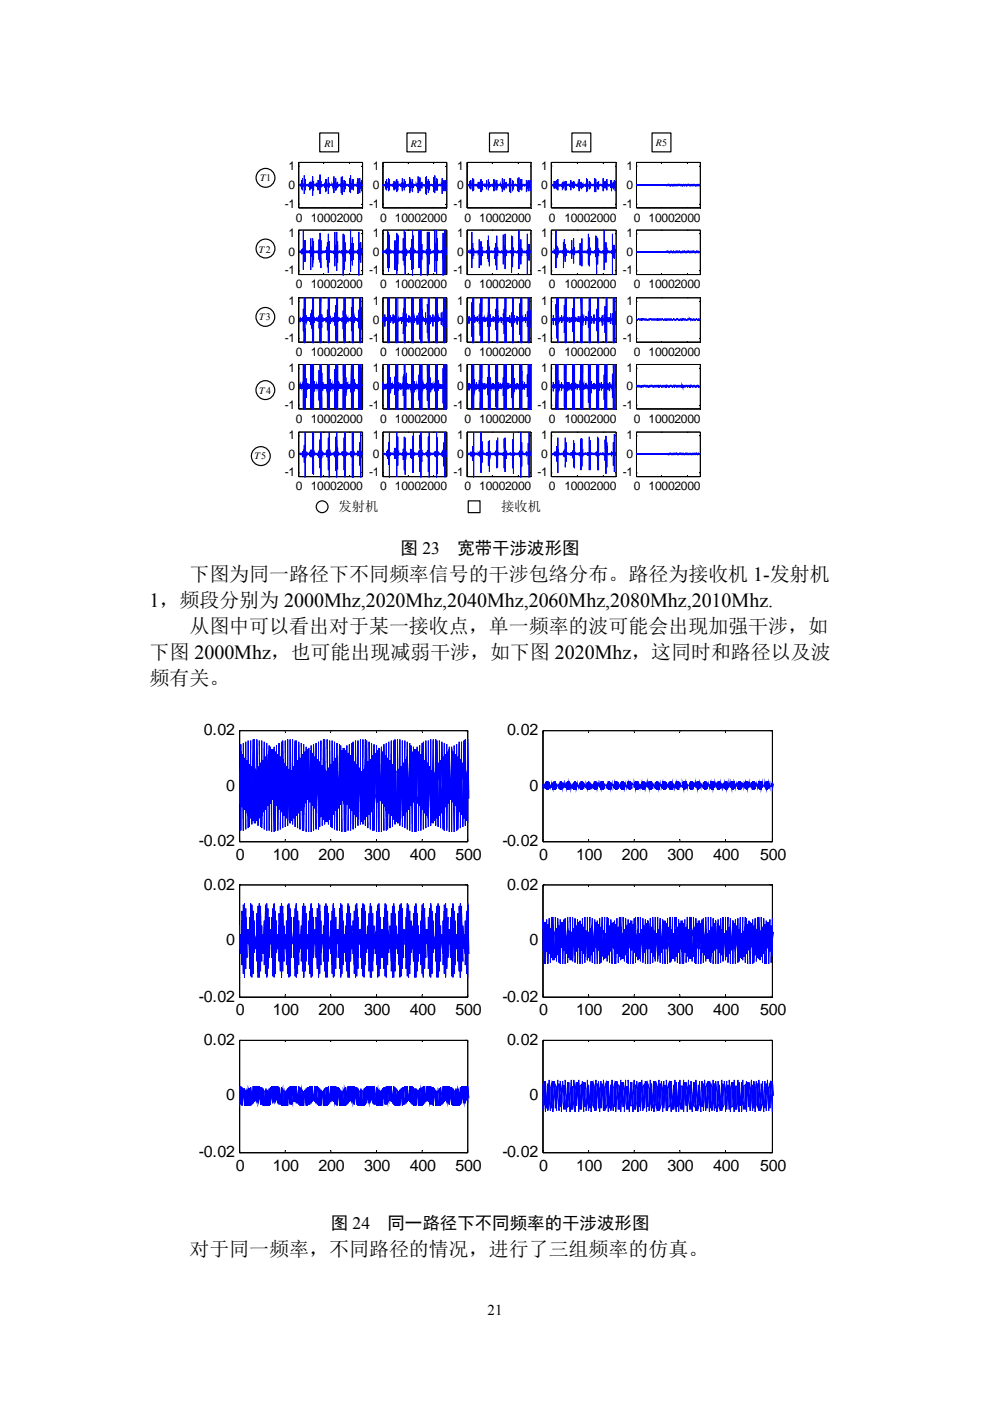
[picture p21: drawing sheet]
<svg xmlns="http://www.w3.org/2000/svg" width="210mm" height="297mm" viewBox="0 0 210 297" stroke-linecap="round" stroke-linejoin="round" font-family="sans-serif">
<defs><g id="words">
<g font-size="4.2">
<text x="40.2" y="123.2">下图为同一路径下不同频率信号的干涉包络分布。路径为接收机 1-发射机</text>
<text x="31.7" y="128.7">1，频段分别为 2000Mhz,2020Mhz,2040Mhz,2060Mhz,2080Mhz,2010Mhz.</text>
<text x="40.2" y="134.2">从图中可以看出对于某一接收点，单一频率的波可能会出现加强干涉，如</text>
<text x="31.7" y="139.7">下图 2000Mhz，也可能出现减弱干涉，如下图 2020Mhz，这同时和路径以及波</text>
<text x="31.7" y="145.2">频有关。</text>
<text x="40.2" y="266.3">对于同一频率，不同路径的情况，进行了三组频率的仿真。</text>
</g>
<g font-size="3.7">
<text x="85" y="117.5">图 23</text>
<text x="97" y="117.5">宽带干涉波形图</text>
<text x="70.1" y="260.6">图 24</text>
<text x="82.2" y="260.6">同一路径下不同频率的干涉波形图</text>
</g>
<g font-size="3.4">
<text x="43.2" y="155.9">0.02</text>
<text x="107.6" y="155.9">0.02</text>
<text x="47.9" y="167.7">0</text>
<text x="112.3" y="167.7">0</text>
<text x="42.2" y="179.4">-0.02</text>
<text x="106.6" y="179.4">-0.02</text>
<text x="50" y="182.3">0</text>
<text x="57.9" y="182.3">100</text>
<text x="67.6" y="182.3">200</text>
<text x="77.2" y="182.3">300</text>
<text x="86.9" y="182.3">400</text>
<text x="96.6" y="182.3">500</text>
<text x="114.4" y="182.3">0</text>
<text x="122.2" y="182.3">100</text>
<text x="131.9" y="182.3">200</text>
<text x="141.6" y="182.3">300</text>
<text x="151.3" y="182.3">400</text>
<text x="161.2" y="182.3">500</text>
<text x="43.2" y="188.6">0.02</text>
<text x="107.6" y="188.6">0.02</text>
<text x="47.9" y="200.4">0</text>
<text x="112.3" y="200.4">0</text>
<text x="42.2" y="212.4">-0.02</text>
<text x="50" y="215.3">0</text>
<text x="57.9" y="215.3">100</text>
<text x="67.6" y="215.3">200</text>
<text x="77.2" y="215.3">300</text>
<text x="86.9" y="215.3">400</text>
<text x="96.6" y="215.3">500</text>
<text x="106.6" y="212.4">-0.02</text>
<text x="114.4" y="215.3">0</text>
<text x="122.2" y="215.3">100</text>
<text x="131.9" y="215.3">200</text>
<text x="141.6" y="215.3">300</text>
<text x="151.3" y="215.3">400</text>
<text x="161.2" y="215.3">500</text>
<text x="43.2" y="221.6">0.02</text>
<text x="107.6" y="221.6">0.02</text>
<text x="47.9" y="233.3">0</text>
<text x="112.3" y="233.3">0</text>
<text x="42.2" y="245.4">-0.02</text>
<text x="106.6" y="245.4">-0.02</text>
<text x="50" y="248.2">0</text>
<text x="57.9" y="248.2">100</text>
<text x="67.6" y="248.2">200</text>
<text x="77.2" y="248.2">300</text>
<text x="86.9" y="248.2">400</text>
<text x="96.6" y="248.2">500</text>
<text x="114.4" y="248.2">0</text>
<text x="122.2" y="248.2">100</text>
<text x="131.9" y="248.2">200</text>
<text x="141.6" y="248.2">300</text>
<text x="151.3" y="248.2">400</text>
<text x="161.2" y="248.2">500</text>
</g>
<text font-size="3.2" x="103.4" y="278.7">21</text>
<g font-size="2.8">
<text x="71.8" y="108.4">发射机</text>
<text x="106.3" y="108.4">接收机</text>
</g>
<g font-size="2.6">
<text x="61.2" y="36">1</text>
<text x="79.1" y="36">1</text>
<text x="96.9" y="36">1</text>
<text x="114.8" y="36">1</text>
<text x="132.9" y="36">1</text>
<text x="61.2" y="40.1">0</text>
<text x="79.1" y="40.1">0</text>
<text x="96.9" y="40.1">0</text>
<text x="114.8" y="40.1">0</text>
<text x="132.9" y="40.1">0</text>
<text x="60.4" y="44">-1</text>
<text x="62.8" y="47">0</text>
<text x="65.9" y="47">10002000</text>
<text x="78.3" y="44">-1</text>
<text x="80.6" y="47">0</text>
<text x="83.8" y="47">10002000</text>
<text x="96.2" y="44">-1</text>
<text x="98.5" y="47">0</text>
<text x="101.6" y="47">10002000</text>
<text x="114" y="44">-1</text>
<text x="116.4" y="47">0</text>
<text x="119.7" y="47">10002000</text>
<text x="132.1" y="44">-1</text>
<text x="134.4" y="47">0</text>
<text x="137.6" y="47">10002000</text>
<text x="61.2" y="50.3">1</text>
<text x="79.1" y="50.3">1</text>
<text x="96.9" y="50.3">1</text>
<text x="114.8" y="50.3">1</text>
<text x="132.9" y="50.3">1</text>
<text x="60.4" y="58.2">-1</text>
<text x="61.2" y="54.3">0</text>
<text x="78.3" y="58.2">-1</text>
<text x="79.1" y="54.3">0</text>
<text x="96.2" y="58.2">-1</text>
<text x="96.9" y="54.3">0</text>
<text x="114" y="58.2">-1</text>
<text x="114.8" y="54.3">0</text>
<text x="132.1" y="58.2">-1</text>
<text x="132.9" y="54.3">0</text>
<text x="61.2" y="64.7">1</text>
<text x="62.8" y="61.1">0</text>
<text x="65.9" y="61.1">10002000</text>
<text x="79.1" y="64.7">1</text>
<text x="80.6" y="61.1">0</text>
<text x="83.8" y="61.1">10002000</text>
<text x="96.9" y="64.7">1</text>
<text x="98.5" y="61.1">0</text>
<text x="101.6" y="61.1">10002000</text>
<text x="114.8" y="64.7">1</text>
<text x="116.4" y="61.1">0</text>
<text x="119.7" y="61.1">10002000</text>
<text x="132.9" y="64.7">1</text>
<text x="134.4" y="61.1">0</text>
<text x="137.6" y="61.1">10002000</text>
<text x="61.2" y="68.6">0</text>
<text x="79.1" y="68.6">0</text>
<text x="96.9" y="68.6">0</text>
<text x="114.8" y="68.6">0</text>
<text x="132.9" y="68.6">0</text>
<text x="60.4" y="72.5">-1</text>
<text x="62.8" y="75.5">0</text>
<text x="65.9" y="75.5">10002000</text>
<text x="78.3" y="72.5">-1</text>
<text x="80.6" y="75.5">0</text>
<text x="83.8" y="75.5">10002000</text>
<text x="96.2" y="72.5">-1</text>
<text x="98.5" y="75.5">0</text>
<text x="101.6" y="75.5">10002000</text>
<text x="114" y="72.5">-1</text>
<text x="116.4" y="75.5">0</text>
<text x="119.7" y="75.5">10002000</text>
<text x="132.1" y="72.5">-1</text>
<text x="134.4" y="75.5">0</text>
<text x="137.6" y="75.5">10002000</text>
<text x="61.2" y="82.7">0</text>
<text x="61.2" y="78.8">1</text>
<text x="79.1" y="82.7">0</text>
<text x="79.1" y="78.8">1</text>
<text x="96.9" y="82.7">0</text>
<text x="96.9" y="78.8">1</text>
<text x="114.8" y="82.7">0</text>
<text x="114.8" y="78.8">1</text>
<text x="132.9" y="82.7">0</text>
<text x="132.9" y="78.8">1</text>
<text x="60.4" y="86.7">-1</text>
<text x="62.8" y="89.6">0</text>
<text x="65.9" y="89.6">10002000</text>
<text x="78.3" y="86.7">-1</text>
<text x="80.6" y="89.6">0</text>
<text x="83.8" y="89.6">10002000</text>
<text x="96.2" y="86.7">-1</text>
<text x="98.5" y="89.6">0</text>
<text x="101.6" y="89.6">10002000</text>
<text x="114" y="86.7">-1</text>
<text x="116.4" y="89.6">0</text>
<text x="119.7" y="89.6">10002000</text>
<text x="132.1" y="86.7">-1</text>
<text x="134.4" y="89.6">0</text>
<text x="137.6" y="89.6">10002000</text>
<text x="61.2" y="93.2">1</text>
<text x="79.1" y="93.2">1</text>
<text x="96.9" y="93.2">1</text>
<text x="114.8" y="93.2">1</text>
<text x="132.9" y="93.2">1</text>
<text x="60.4" y="101">-1</text>
<text x="61.2" y="97.1">0</text>
<text x="78.3" y="101">-1</text>
<text x="79.1" y="97.1">0</text>
<text x="96.2" y="101">-1</text>
<text x="96.9" y="97.1">0</text>
<text x="114" y="101">-1</text>
<text x="114.8" y="97.1">0</text>
<text x="132.1" y="101">-1</text>
<text x="132.9" y="97.1">0</text>
<text x="62.8" y="103.9">0</text>
<text x="65.9" y="103.9">10002000</text>
<text x="80.6" y="103.9">0</text>
<text x="83.8" y="103.9">10002000</text>
<text x="98.5" y="103.9">0</text>
<text x="101.6" y="103.9">10002000</text>
<text x="116.4" y="103.9">0</text>
<text x="119.7" y="103.9">10002000</text>
<text x="134.4" y="103.9">0</text>
<text x="137.6" y="103.9">10002000</text>
</g>
<g font-size="2.1">
<text x="68.8" y="31.1">R1</text>
<text x="87.1" y="31.1">R2</text>
<text x="104.6" y="30.9">R3</text>
<text x="122.1" y="31.1">R4</text>
<text x="139.1" y="30.9">R5</text>
<text x="55.2" y="38.5">T1</text>
<text x="54.9" y="53.6">T2</text>
<text x="55" y="67.9">T3</text>
<text x="55" y="83.6">T4</text>
<text x="54" y="97.4">T5</text>
</g>
</g></defs>
<path d="M67.8 28.2h4v4h-4z" fill="none" stroke="#000" stroke-width=".25"/>
<circle cx="68.3" cy="107.4" r="1.25" fill="#fff"/>
<circle cx="68.3" cy="107.4" r="1.25" fill="none" stroke="#000" stroke-width=".25"/>
<path d="M99.3 106.2h2.5v2.5h-2.5z" fill="#fff"/>
<path d="M99.3 106.2h2.5v2.5h-2.5z" fill="none" stroke="#000" stroke-width=".25"/>
<circle cx="55.3" cy="96.7" r="2" fill="#fff"/>
<circle cx="55.3" cy="96.7" r="2" fill="none" stroke="#000" stroke-width=".25"/>
<circle cx="56.3" cy="82.7" r="1.99" fill="#fff"/>
<circle cx="56.3" cy="82.7" r="1.99" fill="none" stroke="#000" stroke-width=".25"/>
<circle cx="56.3" cy="67.2" r="1.99" fill="#fff"/>
<circle cx="56.3" cy="67.2" r="1.99" fill="none" stroke="#000" stroke-width=".25"/>
<circle cx="56.3" cy="37.7" r="2" fill="#fff"/>
<circle cx="56.3" cy="37.7" r="2" fill="none" stroke="#000" stroke-width=".25"/>
<circle cx="56.3" cy="52.7" r="2" fill="#fff"/>
<circle cx="56.3" cy="52.7" r="2" fill="none" stroke="#000" stroke-width=".25"/>
<path d="M138.3 28.2h4v4h-4z" fill="#fff"/>
<path d="M138.3 28.2h4v4h-4z" fill="none" stroke="#000" stroke-width=".25"/>
<path d="M121.3 28.2h4v4h-4z" fill="#fff"/>
<path d="M121.3 28.2h4v4h-4z" fill="none" stroke="#000" stroke-width=".25"/>
<path d="M103.8 28.2h4v4h-4z" fill="#fff"/>
<path d="M103.8 28.2h4v4h-4z" fill="none" stroke="#000" stroke-width=".25"/>
<path d="M86.3 28.2h4v4h-4z" fill="#fff"/>
<path d="M86.3 28.2h4v4h-4z" fill="none" stroke="#000" stroke-width=".25"/>
<path d="M63.4 34.4h13.5v9.7h-13.5z" fill="#fff"/>
<path d="M63.4 34.4h13.5v9.7h-13.5z" fill="none" stroke="#fff" stroke-width=".21"/>
<path d="M63.4 39.3h.1M63.4 35.2h.1M63.4 34.4h13.5v9.7h-13.5zM68.7 34.4v.2M74.1 34.4v.2M76.7 39.3h.2M76.7 35.2h.2M63.4 43.3h.1M68.7 43.9v.2M74.1 43.9v.2M76.7 43.3h.2" fill="none" stroke="#000" stroke-width=".21"/>
<path d="M63.4 39.3l.2-.1v.1v-.1l.2 .1v-.3v.3l.1-.1v.9v-1.9v1.1l.3-.3v1.3v-2.5v1.4l.1 .4v-.6l.2 .3v1.8v-3.9v2l.2 .1v1v-2.3v1.3l.2-.1v.1v-.1v.1l.2-.1v.1l.2-.1v.1v-.1v.1l.2-.1v.4v-.6v.3l.2-.1v1.1v-1.7v.7l.2-.5v1.1v-1.3l.2 1.3v-1.1l.2 1v1.7v-4.1v1.9l.2 .3v.7v-1.9v.9l.4-.1 .2 .4v-.8v.5l.2-.1v.4v-.6l.2 1.3v-2.1v1.1l.2-.3v.6v-.4l.2 .1v1.8v-4.1v2.2l.2 .1v.5v-1.4v.8l.2 .4v-.4v.1l.2-.1v.1v-.1v.1l.2-.1v.1l.2-.1v.6v-1v.5l.1-.1v1.5v-2.7v1h.3v1.5v-2.5v1.2l.1 .1v-.3l.2 .6v1.5v-3.5v1.7l.2-.1v.6v-1v.5l.2-.1v.1v-.1v.1l.2-.1v.1v-.1l.2 .1v-.3l.2 .6v-.6v.6l.2-.6v1.9v-3.5v1.6l.2 .8v-1.2v.7l.2-.1v1.1v-2.5v2.5l.2-1.3v.9v-1.1v.5h.2v.5v-1.2v.6l.2 .1v-.1v.1l.2-.1 .2 .4v-.6v.3l.2-.1v1.7v-3.3v1.7l.2-.3v2.3v-3.9v1.8l.2 .4v-.6v.3l.2-.1v1.5v-2.5l.2 1.9v-1.7v.9l.2-.1v.1v-.1v.1l.2-.1v.1v-.1l.2 .1v-.1l.2 .4v-.4v.1l.1-.1v1.5v-2.9l.3 3.1v-3.7v2l.1 .1v-.3v1.1l.2-2.1v2.1v-.9l.3 .1v1v-2.3v1.2l.1 .1v-.1v.1l.2-.1v.1v-.1l.2 .1v-.1v.1l.2-.1v.4v-.6l.2 .3v1.8v-3.3v1.4l.2 .9v-1.7v.8l.2 .1v1.6v-3.1v1.4l.2 .1v-.5v1.1l.2-1.7v2.3v-1.3l.2 .1" fill="none" stroke="#00f" stroke-width=".21"/>
<path d="M81.2 34.4h13.6v9.7h-13.6z" fill="#fff"/>
<path d="M81.2 34.4h13.6v9.7h-13.6z" fill="none" stroke="#fff" stroke-width=".21"/>
<path d="M81.2 39.3h.1M81.2 35.2h.1M81.2 34.4h13.6v9.7h-13.6zM86.5 34.4v.2M92 34.4v.2M94.6 39.3h.2M94.6 35.2h.2M81.2 43.3h.1M86.5 43.9v.2M92 43.9v.2M94.6 43.3h.2" fill="none" stroke="#000" stroke-width=".21"/>
<path d="M81.2 39.3v-.1v.1l.2-.1v.1v-.1l.2 .1v-.1v.1l.2-.1v.9v-1.7v.9l.2-.3v1.3v-2.3v1.2l.2 .1v.5v-1v.4l.2 .1v1.2v-2.7l.2 2.5v-2.3v1.3l.2-.1v.1v-.1v.1l.2-.1v.1l.2-.1v.1v-.1v.1l.2-.1v.4v-.6v.3l.2-.1v1.1v-1.9v.9l.2-.5v1.1v-1.3l.2 1.5v-1.3v.2h.2v1.7v-2.7l.2 2.3v-1.9v.9l.4-.1 .2 .4v-.6v.3l.2-.1v.4v-.8l.1 1.7v-2.7v1.4l.2 .1v.5v-1v.4l.2 .1v1v-2.3v1.2l.2 .1v.5v-1.4v.8h.2v.4v-.4v.1l.2-.1v.1v-.1v.1l.4-.1v.4v-.6v.3l.2-.1v1.7v-3.3v1.4h.2v1.5v-2.5v1.2l.2 .1v.5v-1.2l.2 2.1v-2.7v1.2l.2 .1v.5v-.8v.3l.2-.1v.1v-.1v.1l.2-.1v.1v-.1l.2 .1v-.3l.2 .6v-.4v.1l.2-.3v1.9v-3.5v1.8l.2 .4v-.6v.3h.2v1.2v-2.9v2.2l.2-.5v.3v-.6v.3h.2v.6v-1.3v.6l.2 .1v-.1l.2 .1v-.1l.2 .1v-.1v.1l.2-.1v1.9v-3.5v1.7l.1-.3v2.3v-3.9v1.8l.2 .1v.6v-1.5v.8l.2 .1v1.6v-2.9l.2 2.3v-1.9v.8l.2 .1v-.1v.1l.2-.1v.1v-.1l.4 .1v-.1v.1l.2-.1v1.5v-3.1l.2 3.3v-3.7v2l.2 .1v-.7v1.7l.2-2.5v2.5v-1l.2-.1v1.1v-2.3v1.2l.2 .1v-.1v.1l.2-.1v.1v-.1l.2 .1v-.1v.1l.2-.1v.1v-.3l.2 .3v1.8v-3.3v1.4l.2 .9v-1.7l.2 2.1v-2.3v1l.2 .1v-.5v1l.2-1.6v2.3v-1.3l.2 .1" fill="none" stroke="#00f" stroke-width=".21"/>
<path d="M99.1 34.4h13.5v9.7h-13.5z" fill="#fff"/>
<path d="M99.1 34.4h13.5v9.7h-13.5z" fill="none" stroke="#fff" stroke-width=".21"/>
<path d="M99.1 39.3h.1M99.1 35.2h.1M99.1 34.4h13.5v9.7h-13.5zM104.4 34.4v.2M109.9 34.4v.2M112.4 39.3h.2M112.4 35.2h.2M99.1 43.3h.1M104.4 43.9v.2M109.9 43.9v.2M112.4 43.3h.2" fill="none" stroke="#000" stroke-width=".21"/>
<path d="M99.1 39.3l.2-.1v.1v-.1l.2 .1v-.1v.1l.2-.1v.7v-1.5l.2 1.7v-1.9v1l.4 .1v1.2v-2.7l.2 2.5v-2.3v1.3l.1-.1v.1v-.1v.1l.3-.1v.1l.1-.1v.1v-.1v.1l.2-.1v.4v-.4v.1l.2-.1v.7v-1.3v.7l.2-.3v.9v-1.3l.2 1.3v-1.1v.2h.2v1.7v-2.7l.2 2.3v-1.9v.9l.4-.1 .2 .4v-.6v.3l.2-.1v.4v-.6l.2 1.1v-1.9v1l.4 .1v1v-2.3v1.2l.2 .1v.5v-1.2v.6h.2v.4v-.4v.1l.2-.1v.1v-.1v.1l.4-.1v.4v-.6v.3l.2-.1v1.3v-2.5v1.2l.2-.2v1.3v-2.1v1l.2 .1v-.1l.2 .4v.7v-2.1v1l.2 .1v.5v-.8v.3l.1-.1v.1v-.1v.1l.3-.1v.1v-.1l.2 .1v-.3l.1 .6v-.4v.1l.3-.1v1.5v-2.9v1.4l.1 .4v-.6v.3l.2-.1v1.1v-2.3v1.8l.2-.5v.3v-.6v.3h.2v.6v-1.3v.6l.2 .1v-.1v.1l.2-.1v.1v-.1l.2 .1v-.3v.3l.2-.1v1.5v-2.9v1.5l.2-.3v1.9v-3.1v1.4l.4 .1v1.2v-2.3l.2 1.9v-1.7v.8l.2 .1v-.1v.1l.2-.1v.1v-.1l.4 .1v-.1v.1l.2-.1v1.3v-2.7l.2 2.9v-3.1v1.6l.2 .1v-.3v1.1l.2-2.1v2.1v-.8l.2-.1v1.1v-2.3v1.2l.2 .1v-.1v.1l.2-.1v.1v-.1l.2 .1v-.1v.1l.1-.1v.1v-.1l.3 .1v1.4v-2.5l.1 1.7v-1.3v.7l.2-.1v1.3v-2.3v1l.2 .1v-.1v.6l.2-1.6v2.3v-1.3l.2 .1" fill="none" stroke="#00f" stroke-width=".21"/>
<path d="M116.9 34.4h13.8v9.7h-13.8z" fill="#fff"/>
<path d="M116.9 34.4h13.8v9.7h-13.8z" fill="none" stroke="#fff" stroke-width=".21"/>
<path d="M116.9 39.3h.1M116.9 35.2h.1M116.9 34.4h13.8v9.7h-13.8zM122.4 34.4v.2M127.9 34.4v.2M130.5 39.3h.2M130.5 35.2h.2M116.9 43.3h.1M122.4 43.9v.2M127.9 43.9v.2M130.5 43.3h.2" fill="none" stroke="#000" stroke-width=".21"/>
<path d="M116.9 39.3v-.1l.2 .1v-.1l.2 .1v-.1l.2 .1v.6v-1.5l.2 1.5v-1.5v.8l.4 .1v.8v-1.9l.2 2.1v-2.3v1.2l.2 .1v-.1l.2 .1v-.1v.1l.4-.1v.4v-.4l.2 .1v.8v-1.5v1.2l.2-.8v.9v-1.1v.4l.2 .1v-.3l.2 .6v.7v-1.9l.2 1.9v-1.9v.9l.2-.1v.1v-.1v.1l.2-.1v.1v-.1l.2 .1v-.1l.2 .4v-.6l.2 .3v1v-2.1v.8l.2 .6v-.8v.5l.2-.1v.6v-1.2v.4l.2 .2v.7v-1.5v.8l.2 .1v.5v-1.2v.7l.1-.1v.1v-.1l.2 .1v-.1l.2 .4v-.6v.3l.2-.1 .2 1.3v-2.5v1.6l.2-.4v.1v-.1v.1l.2-.1v.7v-1.3v.7l.2-.3v.8l.2-.6v.6v-.8l.2 .3v-.1v.1l.4-.1v.4v-.6l.2 .3v1.4v-2.9v1.5l.2-.3v1.5v-2.5v1.2l.4 .1v.8v-1.7v.9l.2-.1v.7v-1.3v.7l.2-.1v.1v-.1v.1l.2-.1v.1v-.1l.2 .1v-.1v.1l.2-.1v.1v-.3l.2 .3v1.4v-2.9v1.8l.2-.4v1.5v-2.7v1.2l.2 .1v-.1v.1l.2-.1v.9v-1.5l.2 1.5v-1.7v.8l.1 .1v-.1v.1l.3-.1v.1v-.1l.3 .1v-.1v.1l.2-.1v1.3v-2.7v1.5h.2v.5v-1v.5l.2-.1v.7v-1.5v.9l.2-.1v.6v-1.2v.7l.2-.1v1.1v-2.3v1.2l.2 .1v-.1l.2 .1v-.1v.1l.4-.1v.6v-1.6l.2 2.3v-2.3l.2 1.6v-.8l.2 .3v.8v-1.5v.7l.2-.1v.6v-1.6l.2 2.3v-2.1v.8l.2 .1" fill="none" stroke="#00f" stroke-width=".21"/>
<path d="M135 34.4h13.5v9.7h-13.5z" fill="#fff"/>
<path d="M135 34.4h13.5v9.7h-13.5z" fill="none" stroke="#fff" stroke-width=".21"/>
<path d="M135 39.3h.1M135 35.2h.1M135 34.4h13.5v9.7h-13.5zM140.3 34.4v.2M145.8 34.4v.2M148.4 39.3h.1M148.4 35.2h.1M135 43.3h.1M140.3 43.9v.2M145.8 43.9v.2M148.4 43.3h.1" fill="none" stroke="#000" stroke-width=".21"/>
<path d="M148.5 39.2l-.1 .1v-.1v.1v-.1l-.3 .1v-.1l-.1 .1v-.1v.1v-.1l-.2 .1v-.1v.1v-.1l-.2 .1v-.1v.1l-.2-.1v.1l-.2-.1v.1v-.1l-.2 .1v-.1v.1l-.2-.1v.1v-.1l-.2 .1v-.1v.1l-.2-.1v.1l-.2-.1v.1l-.2-.1v.1v-.1l-.2 .1v-.1v.1v-.1l-.2 .1v-.1v.1l-.2-.1v.1v-.1l-.2 .1v-.1v.1l-.2-.1v.1v-.1l-.2 .1v-.1v.1l-.2-.1v.1l-.2-.1v.1l-.2-.1v.1l-.2-.1v.1v-.1l-.2 .1v-.1v.1v-.1l-.2 .1v-.1v.1v-.1l-.2 .1v-.1v.1v-.1l-.1 .1v-.1v.1v-.1l-.3 .1v-.1v.1v-.1l-.1 .1v-.1v.1v-.1l-.2 .1v-.1v.1l-.2-.1v.1v-.1l-.2 .1v-.1v.1l-.2-.1v.1l-.2-.1v.1l-.2-.1v.1v-.1l-.2 .1v-.1v.1l-.2-.1v.1l-.2-.1v.1v-.1l-.2 .1v-.1v.1l-.2-.1v.1v-.1l-.2 .1v-.1v.1v-.1l-.2 .1v-.1v.1v-.1l-.2 .1v-.1v.1l-.2-.1v.1l-.2-.1v.1v-.1l-.2 .1v-.1v.1v-.1l-.2 .1v-.1v.1v-.1l-.2 .1v-.1v.1v-.1l-.2 .1v-.1v.1v-.1l-.2 .1v-.1v.1v-.1l-.2 .1v-.1v.1l-.2-.1v.1l-.1-.1v.1l-.3-.1v.1l-.1-.1v.1l-.2-.1v.1v-.1l-.2 .1v-.1v.1l-.2-.1v.1v-.1l-.2 .1v-.1l-.2 .1v-.1v.1l-.2-.1v.1v-.1l-.2 .1v-.1v.1v-.1l-.2 .1v-.1v.1l-.2-.1v.1l-.2-.1v.1l-.2-.1v.1v-.1l-.2 .1v-.1v.1v-.1l-.4 .1" fill="none" stroke="#00f" stroke-width=".21"/>
<path d="M63.4 48.8h13.5v9.4h-13.5z" fill="#fff"/>
<path d="M63.4 48.8h13.5v9.4h-13.5z" fill="none" stroke="#fff" stroke-width=".21"/>
<path d="M63.4 48.8h.1M63.4 57.4h.1M63.4 53.5h.1M63.4 49.6h.1M63.4 48.8h13.5v9.4h-13.5zM68.7 48.8h.1M68.7 58v.2M74.1 48.8h.1M74.1 58v.2M76.7 57.4h.2M76.7 53.5h.2M76.7 49.6h.2" fill="none" stroke="#000" stroke-width=".21"/>
<path d="M63.4 53.5l.2-.2v.2v-.2l.2 .2v-.2l.1 .2v.4v-1l.3 .4v.6v-1.2v.8h.1v3.7v-8.4v4.9l.2 .2v1.6v-4.6l.2 4.6v-4.6v2.6h.2v-.4v.4l.2-.2v.2v-.2v.2l.2-.2v.2v-.2v.2l.4-.2v.4v-.6v.4l.2-.2v3.9v-6.7v2.4l.2 .6v1v-2.2v1l.2 .6v2.7v-6.1v5.4l.2-4.8v4v-1.8l.2 .2v-.2l.2 .2v-.2l.2 .2v-.2l.2 .2v-.2l.2 .4v-.6v.2h.2v1.8v-4.3v2.9l.2-.4v2.4v-6.3l.2 7.4v-5.9v2.6l.2 .2v-.6v.4l.2-.2v.2l.2-.2v.2v-.2v.2l.2-.2v.2v-.2v.2l.1-.2v.2v-.4l.3 .6v-1.4v2.8l.1-2.2v3.7v-5.2l.2 2.3v4.1v-8.2v3.7l.2 .2v2.2v-4.6v2.4l.2-.4v.4v-.2l.2 .2v-.2l.4 .2v-.2l.2 .4v-.6v.4l.2-.4v3.4v-7.3v4.1l.2 .2v1.2v-2.8v2l.2-1.2v4.7v-8.2v3.9l.2-.6v3.2v-4.6v2.2l.2 .2v-.2v.2l.2-.2v.2v-.2l.2 .2v-.2v.2l.2-.2 .2 .6v-.8l.2 .4v4.9v-8.8v4.3l.2-.6v3.9v-7.4v5.3l.2-3v3.4v-4.1v2.3l.2-.4v.4v-.6v.4l.2-.2v.2v-.2v.2l.2-.2v.2v-.2v.2l.2-.2v.2v-.2v.2l.1-.2v.6v-1v.6l.3-.2v4.3v-8.8v4.3l.1 .6v1.6v-3.8v2l.2-.2v3v-5.9v3.5l.3-.4v1.6v-3.6v1.8h.1v.4v-.4l.2 .2v-.2l.2 .2v-.2l.2 .2v-.2l.2 .2v.4v-1v.4h.2v5.1v-9.2v4.9l.2-.6v1.6v-3.6v1.2h.2v3v-4.3v2.7l.2-.6v.2v-1v.8h.2" fill="none" stroke="#00f" stroke-width=".21"/>
<path d="M81.2 48.8h13.6v9.4h-13.6z" fill="#fff"/>
<path d="M81.2 48.8h13.6v9.4h-13.6z" fill="none" stroke="#fff" stroke-width=".21"/>
<path d="M81.2 48.8h.1M81.2 57.4h.1M81.2 53.5h.1M81.2 49.6h.1M81.2 48.8h13.6v9.4h-13.6zM86.5 48.8h.1M86.5 58v.2M92 48.8h.1M92 58v.2M94.6 57.4h.2M94.6 53.5h.2M94.6 49.6h.2" fill="none" stroke="#000" stroke-width=".21"/>
<path d="M81.2 53.5v.2v-.6v.4l.2-.2v.2v-.2l.2 .2v-.2l.2 .4v-.6l.2 .2v.6v-1.2v.8l.2 .2v3.1v-8l.2 8.8v-8.4v4.5l.2-1v4.1v-7v3.7h.2v.2v-.8v.4l.2 .2v-.4v.4l.2-.2v.2v-.2v.2l.4-.2v.4v-.6v.4l.2-.4v4.1v-6.3l.2 3.6v-2.2v1l.2 .4v4.5v-8.8v8l.2-7.4v6v-6.2v3.5l.2 .4v-.6l.2 .4v-.2l.2 .2v-.2l.2 .2v-.2h.1v.4v-.6v.2h.2v2v-4.8v3l.2-.2v3v-7.5l.2 9.4v-9v4.1l.2 1v-1.6v.8l.2-.4v.6l.2-.4v.2v-.2v.2l.4-.2v.4v-.6l.2 .6v-1.2v2.6l.2-2v4.1v-6.4l.2 3.1v4.5v-9.6l.2 8.2v-7v3.7l.2-.6v.6v-.4l.2 .2v-.4l.2 .4v-.2l.2 .2v-.2v.2l.2-.2v.4v-.6l.2 .4v3.3v-8v4.5l.2 .2v1.4v-3v1.6l.2-.8v5.7v-9.6l.2 6.3v-3.4v1.6h.2v.4v-.6v.4l.2-.2v.2v-.2l.4 .2v-.2l.1 .2v.4v-1v.6l.2 .2v4.7v-9.2v4.7l.2-.6v-4.1v8.8l.2-8.8v6.8v-2.1l.2-.6v.6v-1l.2 .8v-.4v.2l.2-.2v.2v-.2v.2l.4-.2v.4v-.6v.4h.2v4.1v-8.8v4.1l.2 .8v1.6v-3.8v2l.2-.2v4.7v-9.2v5.1h.2v1.4v-4.8v2.8l.2-.2v.6v-.6l.2 .4v-.2l.4 .2v-.4l.2 .6v-.6l.2 .4v4.9v-9v4.7l.2-.8v1.8v-3.6v1.2h.2v5.5v-9.4v5.9l.2-.8v.2v-1.8v1.2h.2" fill="none" stroke="#00f" stroke-width=".21"/>
<path d="M99.1 48.8h13.5v9.4h-13.5z" fill="#fff"/>
<path d="M99.1 48.8h13.5v9.4h-13.5z" fill="none" stroke="#fff" stroke-width=".21"/>
<path d="M99.1 48.8h.1M99.1 57.4h.1M99.1 53.5h.1M99.1 49.6h.1M99.1 48.8h13.5v9.4h-13.5zM104.4 48.8h.1M104.4 58v.2M109.9 48.8h.1M109.9 58v.2M112.4 57.4h.2M112.4 53.5h.2M112.4 49.6h.2" fill="none" stroke="#000" stroke-width=".21"/>
<path d="M99.1 53.5l.2-.2v.2v-.2l.2 .2v-.2l.2 .4v-.6l.2 .2v.4v-.8v.6l.2 .2v3.1v-7.6v4.5l.2 .2v1v-3.4v2h.2v.8v-1.6v.8l.1-.2v.2v-.2v.2l.3-.2v.2v-.2v.2l.1-.2v.2l.2-.2v.2l.2-.2v.4v-.6v.6l.2-.6v3.7v-6v2.1l.2 1.4v-2v1l.2 .4v2.6v-5.2v3l.2-1.8v2v-1l.2 .2v-.2l.2 .2v-.2l.2 .2v-.2l.2 .2v-.2l.2 .4v-.6v.2h.2v1.6v-4v2.8l.2-.2v2v-5.5l.2 6.5v-4.2v1.2l.2-.2v.2l.2-.2v.2l.2-.2v.2v-.2l.2 .2v-.2v.2l.2-.2v.2v-.4l.2 .4v-1v2.4l.2-2v3.4v-4.8l.2 2.2v3.5v-7.2v3.5l.2-.2v1v-1.8v1l.1-.2v.2v-.2l.3 .2v-.2l.2 .2v-.2v.2l.1-.2 .3 .4v-.4l.1 .2v2.5v-6.2v3.5l.2 .2v1.2v-2.6v1.6l.2-.6v3.9v-7.4v2.9l.2 1.8v-1.4v.4l.2 .2v-.2v.2l.2-.2v.2v-.2l.2 .2v-.2v.2l.2-.2 .2 .4v-.6v.4l.2 .2v4.1v-7.8v3.9l.2-.6v3.3v-6.4v4.5l.2-2v1.6v-1.8v1l.2-.2v.2v-.2v.2l.2-.2v.2v-.2l.2 .2v-.2v.2l.2-.2v.2v-.2v.2l.2-.2v.4v-.6v.4l.2-.2v3.7v-8.2v4.3l.2 .6v1.4v-3.4v1.8l.2-.2v2.7v-5.2v2.7l.2-.4v1.2v-1.6v.6l.2 .2v-.2l.2 .2v-.2l.2 .2v-.2l.1 .2v-.2l.3 .4v-.6l.1 .4v4.7v-8.6v4.7l.2-1.2v2v-3.4v1.2l.2-.2v2.6v-3.6v2l.2-.4v.2v-.2l.2 .2" fill="none" stroke="#00f" stroke-width=".21"/>
<path d="M116.9 48.8h13.8v9.4h-13.8z" fill="#fff"/>
<path d="M116.9 48.8h13.8v9.4h-13.8z" fill="none" stroke="#fff" stroke-width=".21"/>
<path d="M116.9 48.8h.1M116.9 57.4h.1M116.9 53.5h.1M116.9 49.6h.1M116.9 48.8h13.8v9.4h-13.8zM122.4 48.8h.1M122.4 58v.2M127.9 48.8h.1M127.9 58v.2M130.5 57.4h.2M130.5 53.5h.2M130.5 49.6h.2" fill="none" stroke="#000" stroke-width=".21"/>
<path d="M116.9 53.5v-.2l.2 .2v-.2l.2 .2v-.2l.2 .4v-.6l.2 .6v-.8v.8h.2v3.1v-7.8v4.3l.2 .2v1.2v-2.6v2.4l.2-1.4v1v-1.6v1l.2-.2v.2v-.2v.2l.2-.2v.2v-.2v.2l.2-.2v.2v-.2l.2 .2v-.2l.2 .4v-.6v.4l.2-.2v-1.9v5.4l.2-6v3.7v-1.2h.2v2.2v-3.8v1.6l.2 .2v.8v-1.6v.8l.2-.2v.2v-.2v.2l.2-.2v.2v-.2l.2 .2v-.2l.2 .2v-.2v.2l.2-.2v.4v-.6l.2 .4v1.4v-4v2.4l.2 .2v.4v-1v.6l.2-.2v2.6v-5.4v3.6l.2-.8v.6v-1.4v1l.1-.2v.2l.2-.2v.2v-.2v.2l.2-.2v.2v-.2v.2l.2-.2 .2 .4v-.6l.2 .4v2.8v-4.8v1.4l.2 1.2v-1.4v.8l.2 .6v2.4v-6v3l.2-.2v.2l.2-.2v.2v-.2v.2l.2-.2v.2v-.2v.2l.2-.2v.2v-.2v.2l.2-.2v.2l.2-.4v.6v-.6v.2l.2-.2v2.9v-6.4v3.9l.2 .2v2.8v-6.1v2.1l.2 1.6v-1.6v.8l.2 .2v-.2l.2 .2v-.2l.2 .2v-.2v.2l.4-.2v.4v-.6v.4l.2-.2v1.2v-4.5l.2 8v-7.8v3.1l.2 .2v2.5v-5.5v3l.2-.2v1v-1.6v.8l.1-.2v.2v-.2l.3 .2v-.2l.2 .2v-.2v.2l.1-.2v.2l.2-.2v.4v-.6v.4l.2-.2v3.9v-8.4v4.7l.2-.4v1.8v-2.8v1.2l.2 .2v2.2v-4.3l.2 2.5v-1.4v1l.2-.2v.2v-.2l.2 .2v-.2l.4 .2v-.2l.2 .4v-.6v.4l.2-.2v4.9v-8.6v3.5l.2 .2v1.4v-2.8l.2 3v-3v1.6l.2-.4v.4v-.2l.2 .2" fill="none" stroke="#00f" stroke-width=".21"/>
<path d="M135 48.8h13.5v9.4h-13.5z" fill="#fff"/>
<path d="M135 48.8h13.5v9.4h-13.5z" fill="none" stroke="#fff" stroke-width=".21"/>
<path d="M135 48.8h.1M135 57.4h.1M135 53.5h.1M135 49.6h.1M135 48.8h13.5v9.4h-13.5zM140.3 48.8h.1M140.3 58v.2M145.8 48.8h.1M145.8 58v.2M148.4 57.4h.1M148.4 53.5h.1M148.4 49.6h.1" fill="none" stroke="#000" stroke-width=".21"/>
<path d="M135 53.3l.4 .2v-.2v.2l.2-.2v.2v-.2l.2 .2v-.2l.2 .2v-.2v.2l.2-.2v.2v-.2v.2l.2-.2v.2v-.2v.2l.2-.2v.2v-.2v.2l.2-.2v.2v-.2v.2l.2-.2v.2v-.2v.2l.2-.2v.2v-.2v.2l.2-.2v.2v-.2v.2l.2-.2v.2v-.2l.2 .2v-.2l.1 .2v-.2v.2l.3-.2v.2v-.2l.1 .2v-.2v.2l.2-.2v.2v-.2l.2 .2v-.2v.2l.2-.2v.2v-.2l.2 .2v-.2v.2l.2-.2v.2v-.2v.2l.2-.2v.2v-.2l.2 .2v-.2v.2l.2-.2v.2v-.2v.2l.2-.2v.2v-.2v.2l.2-.2v.2v-.2l.2 .2v-.2v.2l.2-.2v.2v-.2l.2 .2v-.2l.2 .2v-.2l.2 .2v-.2v.2l.2-.2v.2v-.2l.2 .2v-.2l.2 .2v-.2l.2 .2v-.2v.2l.2-.2v.2v-.2l.2 .2v-.2l.2 .2v-.2v.2l.2-.2v.2v-.2l.1 .2v-.2v.2l.3-.2v.2v-.2v.2l.1-.2v.2v-.2v.2l.2-.2v.2v-.2l.2 .2v-.2v.2l.2-.2v.2v-.2l.2 .2v-.2l.2 .2v-.2v.2l.2-.2v.2l.2-.2v.2l.2-.2v.2v-.2v.2l.2-.2v.2v-.2l.2 .2v-.2v.2l.2-.2v.2l.2-.2v.2v-.2v.2l.2-.2v.2v-.2l.2 .2v-.2l.2 .2v-.2v.2l.2-.2v.2v-.2l.2 .2v-.2v.2l.2-.2v.2v-.2l.2 .2v-.2l.2 .2v-.2l.2 .2v-.2v.2l.2-.2v.2v-.2l.2 .2v-.2l.1 .2v-.2l.3 .2v-.2v.2h.1" fill="none" stroke="#00f" stroke-width=".21"/>
<path d="M63.4 63.1h13.5v9.5h-13.5z" fill="#fff"/>
<path d="M63.4 63.1h13.5v9.5h-13.5z" fill="none" stroke="#fff" stroke-width=".21"/>
<path d="M63.4 63.1h.1M63.4 71.8h.1M63.4 67.8h.1M63.4 63.9h.1M63.4 63.1h13.5v9.5h-13.5zM68.7 63.1h.1M68.7 72.4v.2M74.1 63.1h.1M74.1 72.4v.2M76.7 71.8h.2M76.7 67.8h.2M76.7 63.9h.2" fill="none" stroke="#000" stroke-width=".21"/>
<path d="M63.4 67.6l.2 .5v-.6v.1h.2v.6v-.7l.1 .6v-.6v.3l.3-.3v.7v-1v.4l.1 .2v2.4v-4.7v2l.2-.3v5.5v-9.6v9.5l.2-3v3.1v-9.6v4.7l.2 .6v-1.5v.9h.2v.3v-.9v.9l.2-.5v.5v-.6v.3l.2-.2v.5v-.9v.6l.2 .4v-1l.2 .6v1v-2.3v1.9l.2-.6v1.8v-3.9l.2 5.9v-8.5v9.6l.2-9.6v9.6v-4.9l.2-.3v.9v-1.2l.2 .9v-.6v.1l.2-.1v.6v-.6l.2 .1v.5v-.6v.3l.2-.3v.7v-1v.4l.2 .2v-.9v2.7l.2-3.9v7v-9.6v6.3l.2-6.3v9.6v-5.6l.2 2.3v-2.7v1.1l.2 .4v-1v.9l.2-.3v.3v-.6l.2 .6v-.6l.1 .6v-.6l.3 .1v.6v-1v.9l.1-.5v2.4v-4.3v1.5l.2 1.2v4.3v-9.6v6.1l.2-3.3v6.8v-9.6v5.1l.2-.7v1.1v-1.5l.2 1.1v-.7v.3l.2-.3v.6l.2-.6v.6l.2-.5v.6v-1v.4h.2v1.4v-2.7l.2 2.1v3.8v-7.5v4.9l.2-3.9v7v-9.6v5.7l.2-5.7v9.6v-5.1l.2-.1v.7v-1v.6l.2-.2v.5v-.6l.2 .6v-.6l.2 .6v-.6v.1h.2v.6v-1v.9l.2-.5v2.2v-3.9v1l.2 .2v5.6v-9.6v8.5l.2-7.3v8.4v-9.6v5.5l.2-.8v.8v-1.9v1.1l.2-.2v.6v-1v.9l.2-.6v.6v-.6v.3h.2v.3v-.6v.6l.1-.5v.5v-.6v.3l.3 .3v-.9v.4l.1-.1v2.7v-5.1l.2 7.6v-9.6v6.7l.3-2v4.9v-9.6v4.7l.1-.7v1.3v-.8l.2 .5v-.9l.2 .9v-.6v.1h.2v.5v-.6v.1l.2-.1v.7v-.7l.2 .3v1.8v-3.9v1.9l.2 .5v4.6v-9.6v5l.2-.5v5.1v-9.6v5.1l.2 1.6v-4.7v2.5l.2 .2" fill="none" stroke="#00f" stroke-width=".21"/>
<path d="M81.2 63.1h13.6v9.5h-13.6z" fill="#fff"/>
<path d="M81.2 63.1h13.6v9.5h-13.6z" fill="none" stroke="#fff" stroke-width=".21"/>
<path d="M81.2 63.1h.1M81.2 71.8h.1M81.2 67.8h.1M81.2 63.9h.1M81.2 63.1h13.6v9.5h-13.6zM86.5 63.1h.1M86.5 72.4v.2M92 63.1h.1M92 72.4v.2M94.6 71.8h.2M94.6 67.8h.2M94.6 63.9h.2" fill="none" stroke="#000" stroke-width=".21"/>
<path d="M84.2 63.1v9.6l-.2-9.6v9.6v-4.9l-.2 .3v-1.2v1.5l-.2-1.2v1v-.6l-.2 .2v-1.1v1.9v-.8l-.2-.3v.6v-.5l-.2 .5v-.9v.9l-.2-.5v-.7v1.5l-.2-.6v-4.7v9.6v-4.6l-.2 4.6v-9.6v4.7l-.2-.3v-4.4v9.6v-5.1l-.2 .2v-.3v.6v-.6l-.2 .3v-.6v.9v-.3l-.2 .3v-1.4v2.5v-1.6h-.2v-.1v.6l-.2-.9v1v-.4M84.4 63.1v9.6v-4.6l.2-.6v.7v-1l.2 .9v-.6v.1h.2v.5v-.9l.2 .6v.8v-1.4v.6l.1-.3v.7v-1v.6l.2-.2v-1.3v4.5l.2-5.5v7.4v-9.6v5.5l.2-3.1v7.2v-9.6v4.5l.2 1.6v-2.7v1.1l.2 .6v-.7v.6l.2-.5v.5v-.6l.2 .9v-1.5v.7l.2 .2v.4v-1.1v.5h.2v.5v-.9v.9l.2-.6v5.2v-9.6l.2 9.6v-9.6v5.3l.2-1.3v5.6v-9.6v5.1l.2-1v1.2v-1.3v.5h.2v.5v-.6v.3l.2-.3v.6l.2-.5v1.2v-1.9v1.2l.2-.5v.6v-.7v.3l.2-.2v1.2v-2.5l.2 2.1v3.6v-8.7v4.8l.2-1.4v6v-9.6v4.4l.2-2v7.2v-9.6v4.5l.2-.1v.7v-1v.6l.2-.2v.5v-.6l.2 .7v-.7v.1l.2-.1v1.3v-2.5v1.3h.1v.5v-.6v.6l.2-.6v3.1v-6.1l.2 1.8v6.4v-9.6v8.7l.2-8.7v9.6v-3.9l.2-1.3v1.1v-1.7v.9l.2-.2v.6v-1v.9l.2-.6v.7v-.7l.2 .6v1.1v-2.5v1.4l.2-.5v.5v-.6l.2 .7v-1l.2 .4v5.1v-9.6l.2 9.6v-9.6v6.3l.2-1.3v4.6v-9.6v4.7l.2-.7v1.1v-.4l.2-.2v.5v-.9l.2 .9v-.6v.1h.2v1.2v-2.5v1.3h.2v.5v-.6v.3l.2-.2v1.6v-3.1v1.7l.2 1v3.9v-9.6l.2 9.6v-9.6v5.7l.2 .4v-3.7v2.1l.2 .2" fill="none" stroke="#00f" stroke-width=".21"/>
<path d="M99.1 63.1h13.5v9.5h-13.5z" fill="#fff"/>
<path d="M99.1 63.1h13.5v9.5h-13.5z" fill="none" stroke="#fff" stroke-width=".21"/>
<path d="M99.1 63.1h.1M99.1 71.8h.1M99.1 67.8h.1M99.1 63.9h.1M99.1 63.1h13.5v9.5h-13.5zM104.4 63.1h.1M104.4 72.4v.2M109.9 63.1h.1M109.9 72.4v.2M112.4 71.8h.2M112.4 67.8h.2M112.4 63.9h.2" fill="none" stroke="#000" stroke-width=".21"/>
<path d="M99.1 67.7l.2 .4v-.6v.3l.2-.3v1.1v-1.5v.7l.2-.2v.5v-.6v.3l.2-.3v.6v-.6l.2 .3v3.6v-7.3v3.5l.2-.1v5.2v-9.6v8.5l.2-2.6v3.7v-9.6v4.7l.1 .6v-1.5v.7l.3 .5v-.9v.9l.1-.5v.5v-.9v.6l.2-.2v.6v-1.1v.7h.2v.3v-.6l.2 .3v-1.1v1.9l.2-1.1v3.7v-6.9l.2 5.5v-6.7v9.6l.2-9.6v9.6v-4.9l.2-.3v.7v-1l.2 .9v-.6v.1h.2v.6v-1l.2 1v-.7v.3l.2-.3v.6v-.6l.2 .3v-.6v2l.2-2.9v6.4v-9.6v5.7l.2-3.1v7v-9.6v4.4l.2 1.7v-2.5v.9l.2 .6v-.7v.6l.2-.3v.3v-.6l.2 .7v-1.1v.5l.2 .5v-.6v.1h.2v.5v-.9v.9l.2-.5v2.4v-4.5v2l.2 .9v4.3v-9.6v5.7l.2-2.9v6.8v-9.6v5.1l.1-.7v.9v-1.2l.3 .9v-.6v.3l.2-.3v.6v-.6v.3l.1-.2v.8v-1.2v.9l.3-.5v.5v-.6v.3l.1-.2v1.2v-2.3l.2 4.3v-5.3v2.6l.2-.9v5.5v-9.6v6.9l.2-6.9v9.6v-5.1l.2-.1v.7v-1v.6l.2-.2v.5v-.6l.2 .7v-1v.4h.2v.8v-1.5v.7h.2v.5v-.6v.6l.2-.6v1.7v-2.9v.6l.2-.2v6v-9.6v6.3l.2-3.9v7.2v-9.6v5.5l.2-1v.8v-1.5v.9l.2-.2v.5v-.6v.6l.2-.6v.6v-.6l.2 .6v.7v-1.7v1l.2-.5v.5v-.6v.3l.2 .3v-.9v.4l.2-.1v3.5v-6.7l.2 8.4v-9.6v5.5l.2-.4v4.5v-9.6v4.7l.2-.6v1v-.6l.2 .5v-.6l.2 .1v.5v-.9v.4h.1v.8v-1.7v.9l.3-.1v.6v-.6v.3l.1-.2v1.6v-3.1v1.7l.2 .3v4.6v-9.6v5.9l.2-1.2v4.9v-9.6v5.7l.2 .4v-3.5v1.9l.2 .2" fill="none" stroke="#00f" stroke-width=".21"/>
<path d="M116.9 63.1h13.8v9.5h-13.8z" fill="#fff"/>
<path d="M116.9 63.1h13.8v9.5h-13.8z" fill="none" stroke="#fff" stroke-width=".21"/>
<path d="M116.9 63.1h.1M116.9 71.8h.1M116.9 67.8h.1M116.9 63.9h.1M116.9 63.1h13.8v9.5h-13.8zM122.4 63.1h.1M122.4 72.4v.2M127.9 63.1h.1M127.9 72.4v.2M130.5 71.8h.2M130.5 67.8h.2M130.5 63.9h.2" fill="none" stroke="#000" stroke-width=".21"/>
<path d="M128.5 63.1v9.6l-.2-7.8v5.7l-.2-3.9v2.1v-1.2l-.2 .2v-.3v.6v-.5l-.2 .2v-.9v2.1v-1.4l-.1 .5v-.9v1l-.2-.7v.6v-.5l-.3 .2v-.6v1v-.1h-.1v-5v9.6v-5.5l-.2 1.2v-5.3v9.6v-5.6l-.2 .1v-1.7v4.7v-2.6l-.2 .2v-.3v.6v-.5l-.2 .2v-.3v.6v-.5l-.2 .2v-1.1v1.9v-1.1l-.2 .6v-.6l-.2 .3v-.3v.6l-.2-1v1.5v-1.1h-.2v-4.4v9.6l-.2-9.6v9.6v-6.8l-.2 1.9v-1.5v3.1v-1.8l-.2 .2v-.6v.9l-.2-.6v.6v-1l-.2 1.7v-1.7v.7h-.2v-.3v.6l-.2-.5v.5v-.6l-.2 .7v-1.5v2.3v-1.5l-.2 .9v-5.3v9.6l-.2-9.6v9.6v-5.1l-.2 .5v-1v1.1v-.6l-.2 .2v-.3v.6v-.5h-.2v-.5v1.1l-.2-.7v.7l-.2-.7v.6v-.5l-.2 .2v-.6v1v-.6l-.1 .5v-5v9.6v-7.2l-.2 7.2v-9.6v4.5l-.2 2.4v-4.7v5.1v-2.6h-.2v-.6v1v-.7l-.2 .3v-.3v.6l-.2-.9v1.2v-.6l-.2-.3v.6v-.5l-.2 .2v-.3v.6l-.2-.9v1v-.4l-.2-.2v-4.5v9.6v-5.5l-.2 1.4v-5.5v9.6v-4.6l-.2-.3v-3.1v5.9v-2.8h-.2v-.3v.6v-.6l-.2 .6v-.6v.6v-.6l-.2 .3v-.9v1.5v-.8l-.2 .2v-.6v.9v-.5l-.2 .2v-.3v.6l-.2-1v1.1v-.7l-.2 1.1v-5.5v9.6v-9.6l-.2 6.1v-6.1v8.7l-.2-7.3v4.5v-.9l-.2-.6v.6v-.5l-.2 .2v-.3v.6l-.2-1.2v1.9v-1l-.2-.3v.6l-.2-.9v.9v-.3M130.7 67.8l-.2-.2v1.2v-2.9l-.2 2.5v-5.3v9.6v-5.1l-.2 .5v-5v9.6v-5.8l-.2 1.3v-1.7v2.3v-.7l-.2-.6v.6l-.2-.5v-1.1v2.1v-1.5l-.2 1.1v-1v1v-.4l-.2-.3v.6l-.2-.9v1v-.6l-.2 .5v-5v9.6" fill="none" stroke="#00f" stroke-width=".21"/>
<path d="M135 63.1h13.5v9.5h-13.5z" fill="#fff"/>
<path d="M135 63.1h13.5v9.5h-13.5z" fill="none" stroke="#fff" stroke-width=".21"/>
<path d="M135 63.1h.1M135 71.8h.1M135 67.8h.1M135 63.9h.1M135 63.1h13.5v9.5h-13.5zM140.3 63.1h.1M140.3 72.4v.2M145.8 63.1h.1M145.8 72.4v.2M148.4 71.8h.1M148.4 67.8h.1M148.4 63.9h.1" fill="none" stroke="#000" stroke-width=".21"/>
<path d="M148.5 67.6l-.1 .2v-.2v.2v-.2l-.3 .2v-.2v.5v-.5l-.1 .2v-.2v.5l-.2-.5v.2v-.2l-.2 .2v-.2v.2v-.2l-.2 .2v-.2v.2l-.2-.2v.2v-.2l-.2 .2v-.2v.2l-.4-.2v.2l-.2-.3v.3l-.2-.3v.3v-.2l-.2 .2v-.2v.2v-.2l-.2 .2v-.2v.2v-.2l-.2 .2v-.2v.2l-.2-.2v.2l-.2-.2v.2l-.2-.2v.2l-.2-.2v.2v-.2l-.2 .2v-.2v.5v-.5l-.2 .2v-.2v.2v-.2l-.2 .2v-.2v.2v-.2l-.2 .2v-.2v.2l-.2-.2v.2l-.2-.2v.2v-.2l-.3 .2v-.2v.2l-.3-.2v.2l-.1-.3v.3v-.2l-.2 .2v-.2v.2l-.2-.2v.2l-.2-.2v.2l-.2-.2v.2l-.2-.2v.2l-.2-.2v.2l-.2-.2v.2l-.2-.2v.5v-.5l-.2 .2v-.2v.2v-.2l-.2 .2v-.2v.2v-.2l-.2 .2v-.2v.2l-.2-.2v.2v-.2l-.2 .2v-.2v.2v-.2l-.2 .2v-.2v.2v-.2l-.2 .2v-.2v.2v-.2l-.4 .2v-.3v.3l-.2-.2v.2l-.2-.2v.2l-.2-.2v.2l-.2-.2v.2l-.2-.2v.2l-.2-.2v.2l-.1-.2v.2l-.3-.2v.2v-.2l-.1 .2v-.2v.2v-.2l-.2 .2v-.2l-.2 .2v-.2v.2l-.2-.2v.2l-.2-.2v.2l-.2-.2v.2l-.2-.2v.2l-.2-.2v.2v-.2l-.2 .2v-.3v.3l-.2-.2v.2l-.2-.2v.2l-.2-.2v.2l-.2-.2v.2v-.2l-.2 .2v-.2v.2l-.2-.1" fill="none" stroke="#00f" stroke-width=".21"/>
<path d="M63.4 77.3h13.5v9.4h-13.5z" fill="#fff"/>
<path d="M63.4 77.3h13.5v9.4h-13.5z" fill="none" stroke="#fff" stroke-width=".21"/>
<path d="M63.4 77.3h.1M63.4 78.1h.1M63.4 77.3h13.5v9.4h-13.5zM68.7 77.3h.1M74.1 77.3h.1M76.7 78.1h.2M63.4 85.9h.1M63.4 82h.1M68.7 86.5v.2M74.1 86.5v.2M76.7 85.9h.2M76.7 82h.2" fill="none" stroke="#000" stroke-width=".21"/>
<path d="M76.5 77.3l-.2 9.6v-9.6v6.3l-.2-2.8v-3.5v9.6v-5.3l-.2 .6v-.8v1v-.6h-.2v-.4v1v-.6l-.2 .2v-.6v1l-.2-1.2v1.2v-.8l-.2 .6v.8v-2.6l-.1 2.8v-5.9v9.6l-.3-9.6v9.6l-.2-9.6v9.6v-9.4l-.1 5.7v-1.8v.8l-.3-.8v1v-.6l-.1 .4v-.8v1l-.2-1v1v-.8l-.2 .8v-1.4v1.6l-.2-.6v-2v3.9v-.9l-.2 .6v-6.3v9.6l-.2-9.6v9.6l-.2-9.6v9.6v-5.1l-.2 .4v-.8v1v-.8l-.2 .2v-.4v1l-.2-1v1l-.2-1v1v-.6l-.2 .4v.6v-2l-.2 1.6v-5.1v9.6v-9.2l-.2 9.2v-9.6v6.9l-.2-2.6v-4.3v9.6v-4.9l-.2-.2v-3.5v8.2v-4.7l-.2 .4v-.8v1v-.8l-.2 .8v-1v.8l-.2-.8v1v-1l-.2 .8v-1v1.4v-.6h-.2v-1.6v2.6v-1.2l-.2 1.6v3.5v-9.6l-.2 9.6v-9.6v5.1l-.2-1.6v-3.5v9.6v-5.1l-.1 .8v-1.2v.4h-.3v-.4v1v-.6l-.1 .2v-.6v1l-.2-1v1v-.6l-.2 .4v-1.2v1.8l-.2-1.6v-2.2v7.9l-.2-9.6v9.6l-.2-9.6v9.6v-7.7l-.2 2.8v-3.5v6.4v-3.1l-.2 .2v-.6v1v-.8l-.2 .8v-1v1v-.4l-.2-.2v.6v-1l-.2 .8v-.8v1v-.4l-.2-.2v-1v2.2v-1.6l-.2 1.6v3.9v-9.6l-.2 9.6v-9.6l-.2 9.6v-9.6v4.1l-.2 1v-5.1v9.2v-4.3l-.2-.8v1v-.4h-.2v-.6v1l-.2-1v1v-.6l-.2 .6v-1.2v1.4l-.2-1v-1.4v4.1l-.2-7v9.6l-.2-9.6v9.6l-.2-9.6v9.6v-4.7l-.1-.2v-.6v1v-1l-.3 .8v-.8v1l-.1-1v1v-1l-.2 .6v-.6v1l-.2-.6M76.5 77.3v9.6v-9.6M76.5 77.3l.2 9.6v-8.4v2.9l.2 .4" fill="none" stroke="#00f" stroke-width=".21"/>
<path d="M81.2 77.3h13.6v9.4h-13.6z" fill="#fff"/>
<path d="M81.2 77.3h13.6v9.4h-13.6z" fill="none" stroke="#fff" stroke-width=".21"/>
<path d="M81.2 77.3h.1M81.2 78.1h.1M81.2 77.3h13.6v9.4h-13.6zM86.5 77.3h.1M92 77.3h.1M94.6 78.1h.2M81.2 85.9h.1M81.2 82h.1M86.5 86.5v.2M92 86.5v.2M94.6 85.9h.2M94.6 82h.2" fill="none" stroke="#000" stroke-width=".21"/>
<path d="M85.9 77.3v9.6v-5.5l-.2-4.1v9.6v-7.7l-.2 2.6v-2v4.1v-2.1l-.2 .2v-.6v1v-.8l-.1 .6v-.6v.8l-.2-1.2v1.4v-1l-.2 .4v-.6v1l-.2-1.4v1.8v-1.6l-.2 1.4v4.3v-9.6l-.2 9.6v-9.6l-.2 9.6v-9.6v4.3l-.2 .6v-2.4v4v-1.6l-.2-.2v-.6v1v-.4l-.2 .2v-.6v.6l-.2-1v1.2v-.8l-.2 .8v-1.2v1.2l-.2-.6v-1.8v3.4l-.2-1.2v-4.9v9.6l-.2-9.6v9.6l-.2-9.6v9.6v-4.7l-.2-.8v1v-.8l-.2 .4v-.6v.8l-.2-.8v1.2v-1l-.2 .2v-.4v1l-.2-.6v-.8v1.6v-.4M94.4 77.3l-.2 9.6v-9.6v5.7l-.2-2.2v-2.7v7.4v-3.9l-.2 .4v-.6v1v-.6h-.2v-.2v.8l-.2-1v1v-.6l-.2-.4v1v-.8l-.2 .4v.8v-2.2l-.2 1.8v-5.1v9.6v-7.7l-.2 4v-5.9v9.6v-5.1l-.2 1v-5.5v9.6v-7.9l-.2 4v-1.8v1l-.2-.8v.8v-.4l-.2 .4v-.8v1v-.8l-.2 .8v-1v1v-.8l-.2 .6v-1v1.4v-.6l-.2 .2v-2.2v3.2v-1.2l-.2 2.3v-7v9.6l-.2-9.6v9.6l-.2-9.6v7.6v-3.1l-.2 .4v-1v1.4v-1l-.1 .2v-.2v.6v-.4l-.2 .2v-.6v1l-.2-1v1v-.6l-.2 .4v-1.2v1.8v-1.6l-.2 .8v-4.7v9.6v-4.7l-.2 4.7v-9.6v5.9l-.2-1.4v-4.5v9.6v-5.3l-.2 .2v-2.4v5.5v-3.3l-.2 .4v-.6v1v-.8l-.2 .8v-1v1l-.2-1v1v-1l-.2 .8v-.8v1.2l-.2-1.8v2.4v-2l-.2 2.2v3.5v-9.6l-.2 9.6v-9.6v5.7l-.2-2v-3.7v9.6v-5.1l-.2 .8v-1.2v.4h-.2v-.4v.8v-.4l-.2 .2v-.6v1.2l-.2-1.2v1v-.6l-.2 .4v-1v1.4l-.2-1v-2.6v7.9M94.4 77.3v9.6v-9.6M94.4 77.3l.2 9.6v-9.6v4.1l.2 .8" fill="none" stroke="#00f" stroke-width=".21"/>
<path d="M99.1 77.3h13.5v9.4h-13.5z" fill="#fff"/>
<path d="M99.1 77.3h13.5v9.4h-13.5z" fill="none" stroke="#fff" stroke-width=".21"/>
<path d="M99.1 77.3h.1M99.1 78.1h.1M99.1 77.3h13.5v9.4h-13.5zM104.4 77.3h.1M109.9 77.3h.1M112.4 78.1h.2M99.1 85.9h.1M99.1 82h.1M104.4 86.5v.2M109.9 86.5v.2M112.4 85.9h.2M112.4 82h.2" fill="none" stroke="#000" stroke-width=".21"/>
<path d="M112.2 77.3l-.2 9.6v-9.6v5.5l-.2-3.4v4.8v-2.4l-.1 .2v-.6v.8v-.4l-.3-.2v.6l-.1-1.2v1.6v-.8l-.2-.4v1v-.4l-.2-.2v.8v-1.8l-.2 1.2v-4.7v9.6v-8.2l-.2 4.9v-6.3v9.6l-.2-9.6v9.6v-7.1l-.2 2.8v-1.2v.8l-.2-.6v.6v-.4l-.2 .6v-1.2l-.2 1.4v-1.2l-.2 .8v-.8v1v-.6l-.2 .4v-2v2.8v-.8l-.2 1.7v-6.6v9.6l-.2-9.6v9.6l-.2-9.4v6.8v-2.5l-.2 .2v-.6v.8v-.4h-.2v-.2v.6l-.2-.4v-.6v1.2l-.2-1v1v-.6l-.2 .2v-.8v1.4v-1.2l-.2 .4v-4.5v9.6v-6.7l-.2 6.7v-9.6v5.5l-.2-1.2v-4.3v9.6v-5.3l-.2 .2v-1.8v3.9v-2.3l-.1 .4v-.4v.6v-.6l-.3 .6v-.8v1l-.1-1.2v1.2v-.8l-.2 .4v-.6v1v-.6h-.3v-.8v1.8v-1.6l-.1 1.8v3.9v-9.6l-.2 9.6v-9.6v5.1l-.2-1v-4.1v9v-4.5l-.2 .6v-1v.6l-.2-.4v.6v-.4l-.2 .2v-.8v1.4l-.2-1v.8v-.4l-.2 .2v-.8v1l-.2-.6v-1.8v6.9l-.2-9.6v9.6v-6.1l-.2-3.5v9.6v-7.1l-.2 2v-1.8v3.8v-1.8l-.2-.4v.6v-.6l-.2 .4v-.4v.8l-.2-1.2v1.4v-1l-.2 .2v-.4v1l-.2-.8v1v-1.4l-.2 1.2v4.5v-9.6l-.2 9.6v-9.4l-.2 9.4v-9.6v4.3l-.2 .4v-1.4v2.4v-1h-.2v-.6v1v-.4l-.2 .2v-.6v.8l-.2-1.4v1.6v-.8l-.1 .6v-1v1v-.4h-.3v-1.6v2.8l-.1-.8v-5.1v9.6l-.2-9.6v9.6l-.2-9.6v9.6v-4.7l-.2-.2v-.6v1v-.8l-.2 .4v-.6v.8l-.2-1v1.6v-1h-.2v-.4v.8l-.2-.4M112.2 77.3v9.6v-9.6M112.2 77.3l.2 9.6v-9.6v4.3l.2 .6" fill="none" stroke="#00f" stroke-width=".21"/>
<path d="M116.9 77.3h13.8v9.4h-13.8z" fill="#fff"/>
<path d="M116.9 77.3h13.8v9.4h-13.8z" fill="none" stroke="#fff" stroke-width=".21"/>
<path d="M116.9 77.3h.1M116.9 78.1h.1M116.9 77.3h13.8v9.4h-13.8zM122.4 77.3h.1M127.9 77.3h.1M130.5 78.1h.2M116.9 85.9h.1M116.9 82h.1M122.4 86.5v.2M127.9 86.5v.2M130.5 85.9h.2M130.5 82h.2" fill="none" stroke="#000" stroke-width=".21"/>
<path d="M128.5 77.3v9.6l-.2-9.6v9.6v-4.7l-.2-.6v-2.2v5.4v-2.8l-.2-.4v.6v-.4l-.2 .4v-.8v1l-.1-.4v-1v1.8v-1l-.2-.4v.8v-.6l-.3 .4v-.8v1.6v-.8l-.1 .4v-5.1v9.6v-9.4l-.2 9.4v-9.6v5.7l-.2-.4v-5.3v9.6v-4.9l-.2-.2v-.4v1v-.6l-.2 .2v-.4v.6l-.2-.2v-.8v1.4v-.6l-.2 .2v-.6v.8v-.8l-.2 .2v-.4v1v-.6h-.2v-1v2.6l-.2-6.1v9.6v-6.7l-.2 3.2v-6.1v9.6l-.2-9.6v8v-3.5l-.2 .2v-.4v.6l-.2-.6v.6l-.2-.4v-.6v1.2v-.6l-.2 .4v-.6v.6l-.2-.4v.8v-1.2l-.2 .8v4.7v-9.6l-.2 9.6M130.3 77.3v9.6l-.2-9.6v9.6v-6.9l-.2 3v-3.8v5.1v-2.7l-.2 .6v-.6v.4l-.2-.4v.6v-.6l-.2 .4v-1v1.8v-.8l-.2-.4v.8l-.2-1.2v1.4v-.8l-.2 .2v-4.7v9.6M116.9 82.2v.2v-1l.2 .8v-.6v.4l.2-.2v1.2v-2v.8l.2 .2v.4v-1v.6h.2v.2v-.6v.4l.2 .2v-4.9v9.6l.2-9.6v9.6v-6.5l.2 1.8v4.7v-9.6v5.9l.2-1.2v.8v-2.2l.2 1.8v-1v.6l.2-.2v.4l.2-1.2v1.8v-1.2l.2 .6v-.8v.8l.2-.6v.6l.2-.2v4.3v-9l.2 9.6v-9.6v9.2l.2-9.2v9.6v-4.5l.2-.6v1.2v-2v1l.2 .4v-.8v.2h.2v1v-1.8v1l.2-.2v.6v-1l.2 1v-.8v.6l.2-.6v1.2v-1.6l.2 1.6v4.1v-9.6v3.5l.2 1.8v-5.3v9.6l.2-9.4v9.4v-9.6v5.5l.1-1.6v1.2v-.6l.2 .4v-.6l.2 1v-1.2v.8l.2-.4v.4v-.6l.2 .6v-.6l.2 .4v.8v-2.2l.2 2.6v3.5v-9.4l.2 9.6M123.4 86.9v-9.6v9.6M130.7 82.2l-.2-.6v-4.3v9.6" fill="none" stroke="#00f" stroke-width=".21"/>
<path d="M135 77.3h13.5v9.4h-13.5z" fill="#fff"/>
<path d="M135 77.3h13.5v9.4h-13.5z" fill="none" stroke="#fff" stroke-width=".21"/>
<path d="M135 77.3h.1M135 78.1h.1M135 77.3h13.5v9.4h-13.5zM140.3 77.3h.1M145.8 77.3h.1M148.4 78.1h.1M135 85.9h.1M135 82h.1M140.3 86.5v.2M145.8 86.5v.2M148.4 85.9h.1M148.4 82h.1" fill="none" stroke="#000" stroke-width=".21"/>
<path d="M135 81.8l.4 .2v-.2l.2 .2v-.2l.2 .2v-.2l.2 .2v-.2v.2l.2-.2v.2v-.2v.2l.2-.2v.2v-.2v.2l.2-.2v.2l.2-.2v.2v-.2l.2 .2v-.2l.2 .2v-.2l.2 .2v-.2l.2 .2v-.2v.2l.2-.2v.2v-.2v.2l.1-.2v.2v-.2v.2l.3-.2v.2v-.2l.1 .2v-.2l.2 .2v-.2l.2 .2v-.2v.2l.2-.2v.2v-.2l.2 .2v-.2v.2l.2-.2v.2v-.2l.2 .2v-.2l.2 .4v-.6v.4l.2-.2v.2v-.2v.2l.2-.2v.2v-.2l.2 .2v-.2v.2l.2-.2v.2v-.2v.2l.2-.2v.2l.4-.2v.2v-.2v.2l.2-.2v.4v-.6v.4l.2-.2v.2v-.2l.2 .2v-.2l.2 .2v-.2v.2l.4-.2v.2v-.2l.2 .2v-.2l.2 .2v-.2v.2l.2-.2 .1 .4v-.6v.4l.3-.2v.2v-.2l.1 .2v-.2l.2 .2v-.2v.2l.2-.2v.2v-.2l.2 .2v-.2v.2l.2-.2v.2v-.2l.2 .2v-.2v.2l.2-.2v.4v-.6l.2 .6v-.6l.2 .4v-.2v.2l.2-.2v.2v-.2v.2l.2-.2v.2v-.2v.2l.2-.2v.2v-.2l.2 .2v-.2v.2l.2-.2v.2v-.2l.2 .2v-.2v.2l.2-.2v.4v-.6v.4l.2-.2v.2v-.2l.2 .2v-.2l.2 .2v-.2v.2l.2-.2v.2v-.2l.2 .2v-.2l.2 .2v-.2v.2l.4-.2 .1 .4v-.4l.4 .2" fill="none" stroke="#00f" stroke-width=".21"/>
<path d="M63.4 91.6h13.5v9.4h-13.5z" fill="#fff"/>
<path d="M63.4 91.6h13.5v9.4h-13.5z" fill="none" stroke="#fff" stroke-width=".21"/>
<path d="M63.4 91.6h.1M63.4 96.3h.1M63.4 92.4h.1M63.4 91.6h13.5v9.4h-13.5zM68.7 91.6h.1M74.1 91.6h.1M76.7 96.3h.2M76.7 92.4h.2M63.4 100.3h.1M68.7 100.9v.1M74.1 100.9v.1M76.7 100.3h.2" fill="none" stroke="#000" stroke-width=".21"/>
<path d="M63.4 96.2l.4 .1v-.2l.1 .2v-.2l.3 .2v.6v-1.2v.6l.1-.6v1.2v-.8l.2-.4v2.4v-3.7v1.5l.2 .2v5.1v-9.6v4.7l.2 .4v-1v.6h.2v.2v-.6v.4l.2-.2v.2v-.2l.2 .2v-.2v.2l.2-.2v.6v-1l.2 1.2v-1.5v.9l.2-.2v.8v-1.5l.2 1.9v3.2v-8.9v7.5l.2-1.4v2.9v-9v4.9l.2-.6v.6v-.4l.2 .2v-.2l.2 .2v-.2l.2 .2v-.2v.2l.2-.2v.6v-.8v.4l.2-.2v1v-1.6v.8l.2-.2v3.2v-6.1v2.3l.2 1v4.7v-9.6v4.1l.2 1.4v-1.6v.6l.2 .4v-.6v.4l.2-.2v.2v-.2l.2 .2v-.2v.2l.1-.2v.2v-.2l.3 .2v.6v-1.4l.1 1.4v-1.5v.7l.2 .6v3v-6.9v4.7l.2-.2v3.9v-9.6v5.1l.2-.8v.6v-.6v.4l.2-.2v.4v-.4v.2l.2-.2v.2v-.2v.2l.4-.2v.4v-.6v.4l.2-.2v.8v-1.2v.4l.2 .2v3.6v-7.3v2l.2 1.7v4.9v-9.6l.2 7.9v-4.5v1.1l.2-.2v.6v-.6l.2 .4v-.2l.2 .2v-.2v.2l.2-.2 .2 .4v-.8l.2 1v-1v.4l.2 .2v3.4v-6.9l.2 8.4v-9.6v5.3l.2-.6v.4v-1v.6l.2-.2v.2v-.4v.4l.2-.2v.2v-.2v.2l.2-.2v.2l.1-.2v.2v-.2v.2h.3v.4v-1l.1 1.2v-1.2v.8h.2v4.7v-9.6v7.1l.3-2.6v5.1v-9.6v4.7l.1-.4v.6v-.4l.2 .2v-.2l.2 .2v-.2v.2l.2-.2v.2v-.2l.2 .2v.4v-1.2v.8l.2-.2v.4v-.8v.4l.2 .2v2.4v-4.9v2.7l.2-.4v5.1v-9.6v5.3l.2-.2v.4v-1.4l.2 .6" fill="none" stroke="#00f" stroke-width=".21"/>
<path d="M81.2 91.6h13.6v9.4h-13.6z" fill="#fff"/>
<path d="M81.2 91.6h13.6v9.4h-13.6z" fill="none" stroke="#fff" stroke-width=".21"/>
<path d="M81.2 91.6h.1M81.2 96.3h.1M81.2 92.4h.1M81.2 91.6h13.6v9.4h-13.6zM86.5 91.6h.1M92 91.6h.1M94.6 96.3h.2M94.6 92.4h.2M81.2 100.3h.1M86.5 100.9v.1M92 100.9v.1M94.6 100.3h.2" fill="none" stroke="#000" stroke-width=".21"/>
<path d="M81.2 96.3v-.2l.2 .2v-.2l.2 .2v-.2l.2 .2v-.2v.2l.2-.2v-.4v1l.2-1.3v1.9l.2-1.8v3v-4.7v2.1l.2 .2v5.1v-9.6v4.7l.2 .2v-.6v.4l.2-.2v.2l.2-.2v.2v-.2l.2 .2v-.2v.2l.2-.2v.4v-.6l.2 .4v1v-2.3v1.3l.2-.2v1v-1.7l.2 2.1v3.5v-9.4v5.9l.2-.6v1.8v-6.1v3.9l.2-.6v.6v-.4l.2 .2v-.2l.2 .2v-.2l.2 .2v-.2v.2l.1-.2v.4v-.6v.4l.2-.2v1.4v-2.3v1.1l.2-.2v3.6v-7.1v3.3l.2 .2v4.5v-7.8v3.1l.2 .8v-1v.4l.2 .2v-.2v.2l.2-.2v.2v-.2l.2 .2v-.2v.2l.2-.2v.2v-.2l.2 .2v.8v-1.9l.2 2.1v-1.9l.2 1.1v3.8v-7.9v5.1l.2 .2v2.6v-8.7v4.9l.2-.4v.4v-.6v.4l.2-.2v.2v-.2v.2l.2-.2v.2v-.2v.2l.2-.2v.2v-.2v.2l.2-.2v.2v-.2v.2l.2-.2v.8v-1.4v.6l.2 .2v3.8v-7.9v2.4l.2 1.3v5.3v-9.6l.2 6.3v-2.5v.7h.2v.4v-.4l.2 .2v-.2l.2 .2v-.2v.2l.2-.2 .1 .4v-.6v.4l.2-.4v1v-1.4v.6l.2 .2v3.8v-7.5v3.7l.2-.4v5.3v-9.6v5.1l.2-.4v.2v-.6v.4l.2-.2v.2v-.2v.2l.2-.2v.2v-.2v.2l.2-.2v.2l.2-.2v.2v-.2l.2 .2v.4v-1l.2 1.2v-1.2v.8l.2 .2v4.5v-9.6v6.1l.2-1.8v4.6v-7.7v3.5l.2-.4v.6l.2-.4v.2v-.2l.2 .2v-.2v.2l.4-.2v.6v-1v.6l.2-.2v.8v-1.5v.7l.2-.2v3v-5.1v2.5l.2-.2v5.1v-9.6v4.9l.2-.6v1v-1l.2 .4" fill="none" stroke="#00f" stroke-width=".21"/>
<path d="M99.1 91.6h13.5v9.4h-13.5z" fill="#fff"/>
<path d="M99.1 91.6h13.5v9.4h-13.5z" fill="none" stroke="#fff" stroke-width=".21"/>
<path d="M99.1 91.6h.1M99.1 96.3h.1M99.1 92.4h.1M99.1 91.6h13.5v9.4h-13.5zM104.4 91.6h.1M109.9 91.6h.1M112.4 96.3h.2M112.4 92.4h.2M99.1 100.3h.1M104.4 100.9v.1M109.9 100.9v.1M112.4 100.3h.2" fill="none" stroke="#000" stroke-width=".21"/>
<path d="M99.1 96.2l.4 .1v-.2l.2 .2v-.2l.2 .2v.4v-1v.6l.2-.2v.4v-.6v.4l.2-.8v2.2v-3.1v1.3l.2 .2v5.1v-9.6v4.7l.1 .2v-.6v.4l.3-.2v.2l.1-.2v.2v-.2l.2 .2v-.2v.2l.2-.2v.4v-.6l.2 .6v-.6v.4l.2-.2v.8v-1.4l.2 1.8v3v-8.7v5.5l.2-.2v1.2v-4.5v2.9l.2-.6v.4v-.2l.2 .2v-.2l.2 .2v-.2l.2 .2v-.2v.2l.2-.2v.4v-.6v.4l.2-.2v.4v-.6l.2 .4v2.4v-5.1v2.3l.2 .2v4v-6.7v2.5l.2 .8v-1v.4l.2 .2v-.2v.2l.2-.2v.2v-.2l.2 .2v-.2v.2l.2-.2 .2 .4v-.6l.2 .8v-1.2v.6l.2 .4v2.8v-5.9v4.1l.2-.2v1.8v-6.3v3.7l.1-.4v.2v-.4v.4l.3-.2v.2v-.2v.2l.3-.2v.2v-.2v.2l.3-.2v.4v-.4v.2l.1-.2v.4v-.6l.2 .4v3v-6.3l.2 7.1v-7.3l.2 4.5v-1.8v.6h.2v.4v-.4l.2 .2v-.2l.2 .2v-.2v.2l.2-.2 .2 .4v-.6l.2 .6v-.4h.2v3.2v-6.1v3.1l.2-.4v4.6v-8.9v4.9l.2-.2v.2v-.6v.4l.2-.2v.2v-.2v.2l.2-.2v.2v-.2v.2l.2-.2v.2l.2-.2v.2v-.2v.2l.2-.2v.4v-.6l.2 .4v.6v-1.4v1h.2v4.7v-9.6v5.1l.2-.6v2.8v-5.1v2.5l.2-.4v.4v-.2l.2 .2v-.2l.2 .2v-.2v.2l.1-.2v.2v-.2l.3 .2v.4v-1v.4l.1 .2v-.4l.2 .4v2.2v-4.5v2.3l.2-.2v5.1v-9.6v4.9l.2-.6v.8v-.8l.2 .4" fill="none" stroke="#00f" stroke-width=".21"/>
<path d="M116.9 91.6h13.8v9.4h-13.8z" fill="#fff"/>
<path d="M116.9 91.6h13.8v9.4h-13.8z" fill="none" stroke="#fff" stroke-width=".21"/>
<path d="M116.9 91.6h.1M116.9 96.3h.1M116.9 92.4h.1M116.9 91.6h13.8v9.4h-13.8zM122.4 91.6h.1M127.9 91.6h.1M130.5 96.3h.2M130.5 92.4h.2M116.9 100.3h.1M122.4 100.9v.1M127.9 100.9v.1M130.5 100.3h.2" fill="none" stroke="#000" stroke-width=".21"/>
<path d="M116.9 96.3v-.2l.2 .2v-.2v.2l.4-.2v.2v-.2l.2 .2v.4v-1l.2 .8v-.6l.2 .2v1.8v-3.3v1.7l.2-.6v4.6v-7.5v3.5h.2v.2v-.6l.2 .4v-.2l.2 .2v-.2v.2l.2-.2v.2v-.2v.2l.4-.2v.6v-1v.6l.2-.2v.8v-1.5l.2 1.1v-3.7v6.3l.2-4.1v2.9v-4.1v2.5h.2v-.4l.2 .4v-.2l.2 .2v-.2l.2 .2v-.2v.2l.2-.2v.4v-.6v.4l.2-.2v.4v-.6l.2 .4v.8v-1.6l.2 3.6v-5.7l.2 5.9v-5.3v2.5l.1-.4v.2v-.2l.2 .2v-.2l.2 .2v-.2l.2 .2v-.2l.2 .4v-.6v.4l.2-.4v.6l.2-.4v3.6v-6.7l.2 5.9v-5.9v3.3l.2-.6v1v-.4l.2-.2v.2v-.2v.2l.2-.2v.2v-.2v.2l.2-.2v.2v-.2l.2 .2v-.2l.2 .4v-.6v.4l.2-.2v.4v-.6v.4h.2v3.4v-7.1v3.7l.2-.2v3.6v-6.3v2.5l.2 .4v-.4v.4l.2-.2v.2v-.2v.2l.2-.2v.2v-.2l.2 .2v-.2v.2l.2-.2 .2 .4v-.6l.2 .8v-1v.4l.2-.2v3.8v-7.1l.2 7.1v-6.7v3.1l.1 .4v-.4v.2l.3-.2v.2v-.2l.2 .2v-.2v.2l.1-.2 .2 .4v-.6l.2 .4v-.2v.2l.2-.2v1.6v-4.5l.2 7.3v-8.1v3l.2-.4v4.1v-5.3v2.3l.2 .2v-.2l.2 .2v-.2v.2l.2-.2v.2v-.2v.2l.2-.2v.2v-.2v.2l.2-.2v.6v-1v.6l.2-.2v.2v-.4l.2 .4v2.4v-4.9v2.5l.2-.2v4v-8.1v4.3l.2-.2v.6v-.8l.2 .4" fill="none" stroke="#00f" stroke-width=".21"/>
<path d="M135 91.6h13.5v9.4h-13.5z" fill="#fff"/>
<path d="M135 91.6h13.5v9.4h-13.5z" fill="none" stroke="#fff" stroke-width=".21"/>
<path d="M135 91.6h.1M135 96.3h.1M135 92.4h.1M135 91.6h13.5v9.4h-13.5zM140.3 91.6h.1M145.8 91.6h.1M148.4 96.3h.1M148.4 92.4h.1M135 100.3h.1M140.3 100.9v.1M145.8 100.9v.1M148.4 100.3h.1" fill="none" stroke="#000" stroke-width=".21"/>
<path d="M148.5 96.1l-.1 .2v-.2v.2l-.3-.2v.2v-.2l-.1 .2v-.2v.2l-.2-.2v.2v-.2l-.2 .2v-.2v.2v-.2l-.2 .2v-.2v.2v-.2l-.2 .2v-.2v.2v-.2l-.2 .2v-.2v.2v-.2l-.2 .2v-.2v.2v-.2l-.2 .2v-.2v.2l-.2-.2v.2v-.2l-.2 .2v-.2v.2l-.2-.2v.2l-.2-.2v.2l-.2-.2v.2l-.2-.2v.2v-.2l-.2 .2v-.2v.2l-.2-.2v.2l-.2-.2v.2l-.2-.2v.2l-.2-.2v.2l-.2-.2v.2v-.2l-.2 .2v-.2v.2v-.2l-.2 .2v-.2v.2l-.2-.2v.2l-.2-.2v.2v-.2l-.1 .2v-.2v.2v-.2l-.3 .2v-.2l-.1 .2v-.2v.2v-.2l-.2 .2v-.2v.2v-.2l-.2 .2v-.2v.2l-.2-.2v.2v-.2l-.2 .2v-.2v.2v-.2l-.2 .2v-.2v.2v-.2l-.2 .2v-.2v.2l-.2-.2v.2l-.2-.2v.2l-.2-.2v.2l-.2-.2v.2v-.2l-.2 .2v-.2v.2l-.2-.2v.2v-.2l-.2 .2v-.2v.2v-.2l-.2 .2v-.2v.2v-.2l-.2 .2v-.2v.2l-.2-.2v.2v-.2l-.2 .2v-.2v.2v-.2l-.2 .2v-.2v.2l-.2-.2v.2l-.2-.2v.2v-.2l-.2 .2v-.2l-.2 .2v-.2v.2v-.2l-.2 .2v-.2v.2l-.1-.2v.2v-.2l-.3 .2v-.2l-.1 .2v-.2v.2l-.2-.2v.2l-.2-.2v.2l-.2-.2v.2l-.2-.2v.2v-.2l-.2 .2v-.2v.2l-.2-.2v.2l-.2-.2v.2v-.2l-.2 .2v-.2v.2v-.2l-.2 .2v-.2v.2l-.2-.2v.2l-.2-.2v.2v-.2l-.2 .2v-.2v.2v-.2l-.2 .2v-.2v.2l-.2-.1" fill="none" stroke="#00f" stroke-width=".21"/>
<path d="M50.8 154.9h48.4v23.6h-48.4z" fill="#fff"/>
<path d="M50.8 154.9h48.4v23.6h-48.4z" fill="none" stroke="#fff" stroke-width=".21"/>
<path d="M50.8 154.9h48.4v23.6h-48.4zM60.5 154.9v.3M70.2 154.9v.3M79.9 154.9v.3M89.5 154.9v.3M50.8 166.7h.3M60.5 177.9v.6M70.2 177.9v.6M79.9 177.9v.6M89.5 177.9v.6M98.7 166.7h.5" fill="none" stroke="#000" stroke-width=".21"/>
<path d="M99.5 169.3l-.3-12.5v17.7v-11.5l-.2 1.1v9.9l-.3-17.2v18.3v-12.9l-.3 2.7v8.6v-16.5l-.2 18.3v-13.6l-.3 4v7v-15.4l-.3 18.3v-14.7v5.5l-.2 5.8v-14.9l-.3 18.6v-15.5v6.8l-.2 4.5v-13.9v18.3l-.3-16.2v11l-.3-12.8v18.3l-.2-17v10.7l-.3-11.8v18.1v-17.6l-.3 10.8-.2-10.8v17.6v-18.1l-.3 12v-10.9l-.2 16.7v-18.3l-.3 13.3v-11.2l-.3 16.2v-18.6v14.2l-.2-4.5v-6.8v15.5l-.3-18.6v15.1l-.2-6v-5.2v14.4l-.3-18.6v16v-7.3l-.3-4v13.6l-.2-18.3v16.5v-8.6l-.3-2.4v12.6v-18.3l-.3 17.2v-9.9l-.2-.8v11.2v-17.7l-.3 17.7v-11.2l-.2 10.7v-17.2v18.3l-.3-12.6-.3 11v-16.5v18.3l-.2-13.6v11.3l-.3-16v18.6l-.2-14.4v11.2l-.3-15.1v18.6v-15.5l-.3 11.3v-14.2l-.2 18.6v-16.2l-.3 11v-12.8l-.2 18v-16.7v9.4l-.3 1.5v-12l-.3 18.1v-17.6v10.5l-.2 .3v-10.8v17.6l-.3-18.1v11.8l-.3-1.3v-9.4v17l-.2-18.3v12.8l-.3-11v16.2v-18.6l-.2 14.2v-4.5l-.3-6.8v15.5v-18.6l-.3 14.9v-11.3l-.2 14.7v-18.6l-.3 16v-11.3l-.3 13.6v-18.3v16.5l-.2-11-.3 12.6v-18.3v17.2l-.2-11v11.5l-.3-17.7v17.7v-11.2l-.3 .5v10.5l-.2-17.5v18v-12l-.3 1.8v9.2v-16.8l-.3 18.3v-13.3l-.2 3.4v7.6v-16l-.3 18.6v-14.4v5l-.2 6.2v-15.1l-.3 18.6v-15.2v6.3l-.3 4.9v-14.4v18.6l-.2-16v11l-.3-13.3v18.3l-.2-16.7v10.9l-.3-12v18.1v-17.6l-.3 11-.2-11.2v17.8v-17.8l-.3 11.5v-11l-.2 17.3v-18.3v12.5l-.3-2.3v-8.7l-.3 16.5v-18.3v13.6l-.2-3.9v-7.4v16l-.3-18.6v14.7l-.3-5.5v-5.8v15l-.2-18.6v15.4v-6.8l-.3-4.4v14.1l-.2-18.6v16.2v-8.1l-.3-2.9v12.9v-18.3l-.3 17v-10.8l-.2 11.8v-18l-.3 17.5v-10.7l-.2 10.7v-17.5v18l-.3-12-.3 11v-16.8v18.1l-.2-13.1v11.2l-.3-16.2v18.6l-.3-14.1v11.2l-.2-15.4v18.6v-15.2l-.3 6v5.2v-14.4l-.2 18.6v-16l-.3 11.3v-13.6l-.3 18.3v-16.5v8.7l-.2 2.3v-12.5l-.3 18.3v-17.3v9.9l-.3 .8v-11.2v17.8l-.2-17.8v11.2l-.3-.8v-9.9v17.3l-.2-18.3v12.5l-.3-11v16.5v-18.3l-.3 13.6-.2-11.3v16v-18.6l-.3 14.4v-11.2l-.2 15.2v-18.6l-.3 15.4v-11.2l-.3 14.1v-18.6v16.2l-.2-11.2v13.3l-.3-18.3v16.8l-.2-11v12l-.3-18v17.5v-10.5l-.3-.2v10.7l-.2-17.5v18v-11.8l-.3 1.3v9.5v-17l-.3 18.3v-12.9l-.2 2.9v8.1v-16.2l-.3 18.3v-13.8l-.2 11.2v-15.4v18.6l-.3-15v5.8l-.3 5.5v-14.7v18.4l-.2-15.5v11l-.3-13.6v18.3l-.2-16.5v11.3l-.3-12.8v18.3v-17.3l-.3 11-.2-11.5v17.8v-17.8l-.3 11v-10.8l-.3 17.6v-18.1v12l-.2-1.8v-9.1l-.3 16.7v-18.3v13.3l-.2-3.4v-7.8v16.2l-.3-18.6v14.4l-.3-4.9v-6.3v15.2l-.2-18.6v15.1v-6.2l-.3-5v14.4l-.3-18.6v16v-7.6l-.2-3.4v13.3v-18.3l-.3 16.5v-11l-.2 12.3v-18l-.3 17.2v-10.7l-.3 11.2v-17.7v17.7l-.2-11.5-.3 11v-17.2v18.3l-.3-12.6v11l-.2-16.5v18.3v-13.6l-.3 4v7.3l-.2-16v18.6v-14.7l-.3 5.5v5.8v-14.9l-.2 18.6v-15.5l-.3 6.8v4.5v-14.2l-.3 18.6v-16.2v8.1l-.2 2.9v-12.8l-.3 18v-16.7v9.4l-.3 1.3v-11.8v18.1l-.2-17.6v10.8l-.3-10.8v17.6l-.2-18.1v12l-.3-10.9v16.7v-18l-.3 12.8-.2-11v16.2v-18.6l-.3 14.2v-11.3l-.3 15.5v-18.6l-.2 14.9v-11l-.3 14.4v-18.6v16l-.2-11.3v13.6l-.3-18.3v16.5l-.3-11v12.6l-.2-18.3v17.2v-9.9l-.3-.8v11.2l-.2-17.7v17.7v-11.2l-.3 .8v9.9v-17.2l-.3 18v-12.3l-.2 2.1v8.9v-16.5l-.3 18.3v-13.3l-.3 11v-16v18.6l-.2-14.4v5l-.3 6.2v-15.1v18.6l-.2-15.2v11l-.3-14.2v18.6l-.3-16.2v11.2l-.2-13.3v18.3v-16.7l-.3 10.9" fill="none" stroke="#00f" stroke-width=".21"/>
<path d="M115.2 154.9h48.6v23.6h-48.6z" fill="#fff"/>
<path d="M115.2 154.9h48.6v23.6h-48.6z" fill="none" stroke="#fff" stroke-width=".21"/>
<path d="M115.2 154.9h48.6v23.6h-48.6zM124.8 154.9v.3M134.5 154.9v.3M144.2 154.9v.3M153.9 154.9v.3M115.2 166.7h.2M124.8 177.9v.6M134.5 177.9v.6M144.2 177.9v.6M153.9 177.9v.6M163.3 166.7h.5" fill="none" stroke="#000" stroke-width=".21"/>
<path d="M115.2 166.2v.8l.2-.6v.6l.3-.8v1v-1.3l.3 1.6v-1.8l.2 1.8v-1.8v1.8l.3-1.6v1.3v-1l.2 .8v-.6h.3v.6v-.8l.3 1v-1.3v1.6l.2-1.8v1.8l.3-1.8v1.8v-1.6l.2 1.3v-1v.8l.3-.6 .3 .6v-.8v1l.2-1.3v1.6v-1.8l.3 1.8v-1.8v1.8l.3-1.6v1.3l.2-1v.8v-.6h.3v.6v-.8l.2 1v-1.3l.3 1.6v-1.8v1.8l.2-1.8v1.8v-1.6l.3 1.3v-1l.3 .8v-.6l.3 .6v-.8v1l.2-1.3v1.6l.3-1.8v1.8v-1.8l.2 1.8v-1.6v1.3l.3-1v.5l.2-.3v.6l.3-.8v1v-1.3l.3 1.6v-1.8v1.8l.2-1.8v1.8l.3-1.6v1.3v-1l.5 .8v-.8l.3 1v-1.3v1.6l.2-1.8v1.8v-1.8l.3 1.8v-1.6l.3 1.3v-1v.5l.2-.3v.6l.3-.8v1l.3-1.3v1.6v-1.8l.2 1.8v-1.8v1.8l.3-1.6v1.3l.2-1v.5v-.3h.3v.6v-.8l.3 1v-1.5v1.8l.2-1.8v1.8l.3-1.8v1.8v-1.6l.2 1.3v-1v.5l.3-.3 .3 .6v-.8v1l.2-1.5v1.8v-1.8l.3 1.8v-1.8l.3 1.8v-1.6v1.3l.2-1v.5v-.3h.3v.6l.2-1.1v1.3v-1.5l.3 1.8v-1.8v1.8l.3-1.8v1.8l.2-1.6v1.3v-1l.6 .8v-1.1v1.3l.2-1.5v1.8l.3-1.8v1.8v-1.8l.2 1.8v-1.6v1.3l.3-1v.5l.2-.3v.6l.3-1.1v1.3v-1.5l.3 1.8v-1.8l.2 1.8v-1.8v1.8l.3-1.6v1.3v-1l.5 .2v.6v-1.1l.3 1.3v-1.5v1.8l.2-1.8v1.8l.3-1.8v1.8v-1.6l.3 1.3v-1v.5l.2-.3v.6l.3-1.1v1.3l.3-1.5v1.8v-1.8l.2 1.8v-1.8v1.8l.3-1.6v1.3l.2-1v.5l.3-.3v.6v-1.1l.3 1.3v-1.5l.2 1.8v-1.8v1.8l.3-1.8v1.8v-1.6l.3 1.3v-1l.5 .8v-1.1v1.3l.2-1.5v1.8l.3-1.8v1.8v-1.8l.3 1.8v-1.6v1.3l.2-1v.5l.3-.3v.6l.2-1.1v1.3v-1.5l.3 1.8v-1.8v1.8l.3-1.8v1.8l.2-1.6v1.3v-1l.6 .8v-1.1l.2 1.3v-1.5v1.8l.3-1.8v1.8v-1.8l.2 1.8v-1.6l.3 1.1v-.8v.5l.3-.3v.6l.2-1.1v1.3v-1.5l.3 1.8v-1.8l.2 1.8v-1.8v1.8l.3-1.6v1.1v-.8l.3 .5 .2-.3v.6v-1.1l.3 1.3v-1.5v1.8l.2-1.8v1.8l.3-1.8v1.5v-1.3l.3 1.1v-.8v.5l.2-.3 .3 .6v-1.1v1.3l.3-1.5v1.8v-1.8l.2 1.8v-1.8l.3 1.5v-1.3v1.1l.2-.8v.5l.3-.3v.6v-1.1l.3 1.3v-1.5l.2 1.8v-1.8v1.8l.3-1.8v1.5v-1.3l.3 1.1v-.8l.5 .8v-1.1v1.3l.2-1.5v1.8l.3-1.8v1.8v-1.8l.3 1.5v-1.3v1.1l.2-.8v.5l.3-.3v.6l.2-1.1v1.3v-1.5l.3 1.8v-1.8l.3 1.8v-1.8v1.5l.2-1.3v1.1v-.8l.3 .5v-.5l.3 .8v-1.1l.2 1.3v-1.5v1.8l.3-1.8v1.8v-1.8l.2 1.5v-1.3l.3 1.1v-.8v.5h.3v-.5v.8l.2-1.1v1.3l.3-1.5v1.8v-1.8l.2 1.8v-1.8v1.5l.3-1.3v1.1l.3-.8v.5l.2-.5v.8v-1.1l.3 1.3v-1.5l.2 1.8v-1.8v1.8l.3-1.8v1.5v-1.3l.3 1.1v-.8v.5h.2v-.5l.3 .8v-1.1v1.3l.3-1.5v1.8v-1.8l.2 1.8v-1.8l.3 1.5v-1.3v1.1l.2-.8v.5l.3-.5v.8l.3-1.1v1.3v-1.5l.2 1.8v-1.8v1.8l.3-1.8v1.5l.3-1.3v1.1v-.8l.2 .5v-.5l.3 .8v-1.1l.2 1.3v-1.5v1.8l.3-1.8v1.8v-1.8l.3 1.5v-1.3v1.1l.2-.8v.5h.3v-.5v.8l.3-1.1v1.3v-1.5l.2 1.8v-1.8l.3 1.8v-1.8v1.5l.2-1.3v1.1v-.8l.3 .5 .2-.5v.8v-1.1l.3 1.3v-1.5v1.8l.3-1.8v1.8l.2-1.8v1.5v-1.3l.3 1.1v-.6v.3h.3v-.5l.2 .8v-1.1v1.3l.3-1" fill="none" stroke="#00f" stroke-width=".21"/>
<path d="M50.8 187.6h48.4v23.8h-48.4z" fill="#fff"/>
<path d="M50.8 187.6h48.4v23.8h-48.4z" fill="none" stroke="#fff" stroke-width=".21"/>
<path d="M50.8 187.6h48.4v23.8h-48.4zM50.8 199.4h.3M60.5 187.6v.3M70.2 187.6v.3M79.9 187.6v.3M89.5 187.6v.3M98.7 199.4h.5M60.5 210.9v.5M70.2 210.9v.5M79.9 210.9v.5M89.5 210.9v.5" fill="none" stroke="#000" stroke-width=".21"/>
<path d="M50.8 196.3v4.9l.3-3.1v4.2l.2-7.1v9.4v-11.5l.3 13.4v-14.7l.3 15.4v-15.7v15.5l.2-14.4v12.8v-11l.3 8.7v-6.1l.2 3.2v-3.2l.3 6.1v-8.7v11l.3-12.8v14.4v-15.5l.2 15.7v-15.4l.3 14.7v-13.4v11.5l.3-9.4v6.8v-3.9l.2 1v2.1l.3-4.9v7.5v-10.2l.2 12.3v-13.8v15.1l.3-15.7v15.7l.3-15.1v13.8v-12.3l.2 10.2v-7.5v4.9l.3-3.1v4.2l.2-7.1v9.4l.3-11.5v13.4v-14.7l.3 15.4v-15.7v15.5l.2-14.4v12.8l.3-11v8.7v-6.1l.3 3.2v-3.2l.2 6.1v-8.7l.3 11v-12.8v14.4l.2-15.5v15.7v-15.4l.3 14.7v-13.4v11.5l.3-9.4v6.8l.2-3.9v3.1l.3-4.9v7.5v-10.2l.3 12.3v-13.8l.2 15.1v-15.7v15.7l.3-15.1v13.8v-12.3l.2 10.2v-7.5l.3 4.9v-3.1l.2 4.2v-7.1v9.4l.3-11.5v13.4v-14.7l.3 15.4v-15.7l.2 15.5v-14.4v12.8l.3-11v8.7v-6.1l.3 3.2 .2-3.2v6.1v-8.7l.3 11v-12.8v14.4l.2-15.5v15.7v-15.4l.3 14.7v-13.4l.3 11.5v-9.4v6.8l.2-3.9v3.1l.3-4.9v7.5l.3-10.2v12.3v-13.8l.2 15.1v-15.7v15.7l.3-15.1v13.8l.2-12.3v10.2v-7.5l.3 4.9v-3.1l.3 4.2v-7.1v9.4l.2-11.5v13.4l.3-14.7v15.4v-15.7l.3 15.5v-14.4v12.8l.2-11v8.7l.3-6.1v3.2l.2-3.2v6.1v-8.7l.3 11v-12.8l.3 14.4v-15.5v15.7l.2-15.4v14.7v-13.4l.3 11.5v-9.4v6.8l.2-3.9 .3 3.1v-4.9v7.5l.3-10.2v12.3v-13.8l.2 15.1v-15.7l.3 15.7v-15.1v13.8l.3-12.3v10.2v-7.5l.2 4.9v-2.1l.3-1v4.2v-7.1l.2 9.4v-11.5v13.4l.3-14.7v15.4v-15.7l.3 15.5v-14.4l.2 12.8v-11v8.7l.3-6.1v3.2l.2-3.2v6.1l.3-8.7v11v-12.8l.3 14.4v-15.5v15.7l.2-15.4v14.7v-13.4l.3 11.5v-9.4l.2 6.8v-3.9l.3 3.1v-4.9v7.5l.3-10.2v12.3l.2-13.8v15.1v-15.7l.3 15.7v-15.1v13.8l.3-12.3v10.2l.2-7.5v4.9v-2.1l.3-1v4.2v-7.1l.2 9.4v-11.5v13.4l.3-14.7v15.4l.3-15.7v15.5v-14.4l.2 12.8v-11v8.7l.3-6.1v3.2h.3v-3.2v6.1l.2-8.7v11v-12.8l.3 14.4v-15.5l.2 15.7v-15.4v14.7l.3-13.4v11.5v-9.4l.3 6.8v-3.9l.2 3.1v-4.9l.3 7.5v-10.2v12.3l.2-13.8v15.1v-15.7l.3 15.7v-15.1l.3 13.8v-12.3v10.2l.2-7.5v4.9v-2.1l.3-1v4.2l.3-7.1v9.4v-11.5l.2 13.4v-14.7v15.4l.3-15.7v15.5v-14.4l.2 12.8v-11l.3 8.7v-6.1v3.2h.3v-3.2v6.1l.2-8.7v11l.3-12.8v14.4v-15.5l.2 15.7v-15.4v14.7l.3-13.4v11.5v-9.4l.3 6.8v-3.9l.2 1v2.1v-4.9l.3 7.5v-10.2v12.3l.2-13.8v15.1l.3-15.7v15.7v-15.1l.3 13.8v-12.3v10.2l.2-7.5v4.9l.3-3.1v4.2l.3-7.1v9.4v-11.5l.2 13.4v-14.7v15.4l.3-15.7v15.5l.2-14.4v12.8v-11l.3 8.7v-6.1v3.2h.3v-3.2l.2 6.1v-8.7v11l.3-12.8v14.4v-15.5l.3 15.7v-15.4l.2 14.7v-13.4v11.5l.3-9.4v6.8v-3.9l.2 1v2.1v-4.9l.3 7.5v-10.2l.3 12.3v-13.8v15.1l.2-15.7v15.7v-15.1l.3 13.8v-12.3l.3 10.2v-7.5v4.9l.2-3.1v4.2l.3-7.1v9.4l.2-11.5v13.4v-14.7l.3 15.4v-15.7v15.5l.3-14.4v12.8v-11l.2 8.7v-6.1l.3 3.2v-3.2l.2 6.1v-8.7v11l.3-12.8v14.4l.3-15.5v15.7v-15.4l.2 14.7v-13.4v11.5l.3-9.4v6.8v-3.9l.2 1v2.1l.3-4.9v7.5v-10.2l.3 12.3v-13.8v15.1l.2-15.7v15.7l.3-15.1v13.8v-12.3l.3 10.2v-7.5v4.9l.2-3.1 .3 4.2v-7.1v9.4l.2-11.5v13.4v-14.7l.3 15.4v-15.7v15.5l.3-14.4v12.8l.2-11v8.7v-6.1l.3 3.2v-3.2l.2 6.1v-8.7l.3 11v-12.8v14.4l.3-15.5v15.7v-15.4l.2 14.7v-13.4l.3 11.5v-9.4v6.8l.3-3.9v3.1l.2-4.9v7.5v-10.2l.3 12.3v-13.8l.2 15.1v-15.7v15.7l.3-15.1v13.8v-12.3l.3 10.2v-7.5l.2 4.9v-3.1l.3 4.2v-7.1v9.4l.3-11.5v13.4l.2-14.7v15.4v-15.7l.3 10.8" fill="none" stroke="#00f" stroke-width=".21"/>
<path d="M115.2 187.6h48.6v23.8h-48.6z" fill="#fff"/>
<path d="M115.2 187.6h48.6v23.8h-48.6z" fill="none" stroke="#fff" stroke-width=".21"/>
<path d="M115.2 187.6h48.6v23.8h-48.6zM115.2 199.4h.2M124.8 187.6v.3M134.5 187.6v.3M144.2 187.6v.3M153.9 187.6v.3M163.3 199.4h.5M124.8 210.9v.5M134.5 210.9v.5M144.2 210.9v.5M153.9 210.9v.5" fill="none" stroke="#000" stroke-width=".21"/>
<path d="M164.1 197.6l-.3 1.5v3.4v-7.8l-.2 9.4v-7.8l-.3 5.4v-6.8l-.3 9.5v-8.9v5.2l-.2 .3v-5.5l-.3 8.9v-9.2v6.3l-.3-1.3v-4.2v8.4l-.2-9.7v7.6l-.3-2.9v-2.9v7.6l-.2-9.7v8.4v-4.2l-.3-1.3v6.3l-.2-9.2v8.9v-5.5l-.3 .3v5v-8.7l-.3 9.4v-6.8l-.2 1.9v3.6v-7.8l-.3 9.4v-7.8v3.6l-.3 1.8v-6.8v9.5l-.2-8.7v5l-.3 .3v-5.5v8.9l-.2-9.2v6.3l-.3-5.5v8.4l-.3-9.7v7.6v-2.9l-.2-2.9v7.6v-9.7l-.3 8.4v-4.2l-.3-1.3v6.3v-9.2l-.2 8.9v-5.5l-.3 5.3v-8.7l-.2 9.4v-6.8l-.3 5.5v-7.8v9.4l-.3-7.8v3.4l-.2 2v-6.8v9.5l-.3-8.7v5.5l-.3-6v9.2v-9.2l-.2 6.3-.3-5.5v8.4v-9.7l-.2 7.6v-5.8l-.3 7.6v-9.7l-.3 8.4v-5.5l-.2 6.3v-9.2v8.9l-.3-5.5-.2 5.5v-8.9v9.4l-.3-6.8v5.5l-.3-7.8v9.4l-.2-7.8v5.7l-.3-7.1v9.5v-8.7l-.2 5.5-.3-6v9.2v-9.2l-.3 6.3v-5.8l-.2 8.7v-9.7v7.3l-.3-2.6v-2.9l-.3 7.6v-9.7v8.4l-.2-5.5v6.5l-.3-9.4v8.9l-.2-5.5v5.5l-.3-8.9v9.4v-6.8l-.3 1.9v3.6l-.2-7.8v9.4v-7.8l-.3 3.4v2.3v-7.1l-.2 9.5v-8.7l-.3 5.5v-6l-.3 9.2v-9.2v6l-.2-.8v-4.7l-.3 8.7v-9.7v7.3l-.3-2.3v-3.2v7.6l-.2-9.7v8.4v-4.2l-.3-1.3v6.5l-.2-9.4v8.9v-5.5l-.3 .3v5.2v-8.9l-.3 9.4v-6.8l-.2 1.9v3.9v-8.4l-.3 9.7v-7.6v3.2l-.3 2.3v-7.1l-.2 9.5v-8.7v4.7l-.3 .8v-6v9.2l-.2-9.2v6l-.3-.8v-4.7v8.7l-.3-9.5v7.1v-2.3l-.2-3.2v7.6l-.3-9.7v8.4v-3.9l-.2-1.9v6.8v-9.4l-.3 8.9v-5.5l-.3 5.5v-8.9l-.2 9.4v-6.8l-.3 5.8v-8.4v9.7l-.2-7.6v3.2l-.3 2.3v-7.3v9.7l-.3-8.7v5.5l-.2-6v9.2l-.3-9.2v6l-.3-5.5v8.7v-9.5l-.2 7.1-.3-5.7v7.8v-9.4l-.2 7.8v-5.5l-.3 6.8v-9.4v8.9l-.3-5.5-.2 5.5v-8.9v9.4l-.3-6.5v5.5l-.2-8.4v9.7l-.3-7.6v5.5l-.3-7.3v9.7v-8.7l-.2 5.5-.3-6v9.2v-9.2l-.3 6v-5.5l-.2 8.7v-9.5l-.3 7.1v-5.7l-.2 7.8v-9.4v7.8l-.3-5.5-.3 6.8v-9.4v8.9l-.2-5.5v5.5l-.3-8.9v9.2v-6.3l-.3 1.3v4.2l-.2-8.4v9.7v-7.6l-.3 2.9v2.6v-7.3l-.2 9.7v-8.4l-.3 5.5v-6.3l-.3 9.2v-9.2v6l-.2-.5v-5l-.3 8.7v-9.5v7.1l-.3-2.3v-3.4v7.8l-.2-9.4v7.8l-.3-5.5v6.8l-.2-9.4v8.9v-5.2l-.3-.3v5.5l-.2-8.9v9.2v-6.3l-.3 1.3v4.2v-8.4l-.3 9.7v-7.6v2.9l-.2 2.9v-7.6l-.3 9.7v-8.4v4.2l-.3 1.3v-6.3v9.2l-.2-8.9v5.5l-.3-.3v-5v8.7l-.2-9.5v6.8l-.3-5.4v7.8l-.3-9.4v7.8v-3.6l-.2-1.9v6.8v-9.4l-.3 8.7v-5l-.3-.3v5.5v-8.9l-.2 9.2v-6.3l-.3 5.5v-8.4l-.2 9.7v-7.6v2.9l-.3 2.9v-7.6v9.7l-.3-8.4v5.5l-.2-6.3v9.2l-.3-8.9v5.5l-.2-5.3v8.7v-9.5l-.3 6.8-.3-5.4v7.8v-9.4l-.2 7.8v-5.7l-.3 7v-9.4l-.3 8.7v-5.5l-.2 6v-9.2v9.2l-.3-6.3-.2 5.5v-8.4v9.7l-.3-7.6v5.8l-.3-7.6v9.7l-.2-8.4v5.5l-.3-6.3v9.2v-8.9l-.3 5.5v-5.5l-.2 8.9v-9.5l-.3 6.8v-5.4l-.2 7.8v-9.4v7.8l-.3-5.7-.2 7v-9.4v8.7l-.3-5.5v6l-.3-9.2v9.2l-.3-6.3v5.8l-.2-8.7v9.7v-7.3l-.3 2.6v2.9l-.2-7.6v9.7v-8.4l-.3 5.5v-6.6l-.2 9.5v-8.9l-.3 5.5v-5.5l-.3 8.9v-9.5v6.8l-.2-1.8v-3.6v7.8l-.3-9.4v7.8l-.3-5.7v7l-.2-9.4v8.7v-4.7l-.3-.8v6l-.2-9.2v9.2v-6l-.3 .8v4.7v-8.7l-.3 9.7v-7.3l-.2 2.3v3.2v-7.6l-.3 9.7v-8.4v4.2l-.2 1.5v-6.8l-.3 9.5v-8.9v5.5h-.3v-5.5v8.9l-.2-9.5v6.8" fill="none" stroke="#00f" stroke-width=".21"/>
<path d="M50.8 220.6h48.4v23.8h-48.4z" fill="#fff"/>
<path d="M50.8 220.6h48.4v23.8h-48.4z" fill="none" stroke="#fff" stroke-width=".21"/>
<path d="M50.8 220.6h48.4v23.8h-48.4zM50.8 232.3h.3M60.5 220.6v.3M70.2 220.6v.3M79.9 220.6v.3M89.5 220.6v.3M98.7 232.3h.5M60.5 243.9v.5M70.2 243.9v.5M79.9 243.9v.5M89.5 243.9v.5" fill="none" stroke="#000" stroke-width=".21"/>
<path d="M50.8 230.3v3.6l.3-1v-2.6v3.9l.2-1.9v-1.8v3.9l.3-3.6 .3 3.6v-3.6l.2 3.6v-3.3l.3 3.3v-3.3l.2 .5v2.8v-3.6l.3 1v2.6v-3.6l.3 1.3v2.3v-3.9l.2 1.8v1.9l.3-3.9v3.6l.3-3.6v3.4l.2-3.4v3.1h.3v-3.1v3.4l.2-.5v-2.9v3.6l.3-1v-2.6l.3 3.9v-3.7l.2 3.7v-3.7l.3 3.9v-3.6l.2 3.6v-2.8l.3-.5v3.3v-3.1h.3v3.1v-3.3l.2 .5v2.8l.3-3.6v3.6l.3-3.9v3.7l.2-3.9v2.3l.3 1.3v-3.6v2.6l.2 .8v-3.4v3.1h.3v-3.1v3.4l.3-.5v-2.9l.2 3.6v-3.6l.3 3.9v-3.7l.3 3.7v-1.9l.2-1.8v3.9v-2.6l.3-1v3.6v-2.8l.2-.5v3.3l.3-3.1v3.1l.2-3.3v3.3l.3-3.6v3.6l.3-3.9v1.8l.2 1.9v-3.9v2.3l.3 1.6v-3.9v2.6l.3 1v-3.6l.2 3.4v-3.4l.3 3.4v-3.4l.2 3.6v-3.6l.3 3.6 .3-3.6v3.9v-1.9l.2-1.8v3.9v-2.3l.3-1.3v3.6l.3-3.3v3.3l.2-3.1v3.1l.3-3.3 .2 3.3v-3.6l.3 3.6v-3.9v1.6l.3 2.1v-3.7v2.1l.2 1.6v-3.9l.3 3.6v-3.6l.3 3.4v-3.4l.2 3.1 .3-3.1v3.4l.2-3.4v3.6l.3-3.6v3.9l.3-1.9v-1.8v3.9l.2-3.6v3.6l.3-3.3v3.3l.2-3.1 .3 3.1v-3.3l.3 3.3v-3.6l.2 3.6v-3.9l.3 1.6v2.3v-3.9l.3 1.8v1.9v-3.9l.2 3.6 .3-3.6v3.4l.2-3.4v3.1l.3-3.1v3.4l.3-3.4v3.6l.2-1v-2.6v3.9l.3-1.9v-1.8v3.9l.2-3.9 .3 3.9v-3.6l.3 3.6v-3.3l.2 3.3v-3.1l.3 3.1v-3.3l.2 .7v2.6v-3.6l.3 1.3v2.3v-3.9l.3 1.8v1.9l.2-3.9v3.6l.3-3.6v3.4l.3-3.4v3.1h.2v-3.1v3.4l.3-.5v-2.9v3.6l.2-1v-2.6v3.9l.3-1.6v-2.1l.3 3.7v-3.7l.2 3.9v-3.6l.3 3.6v-2.8l.3-.5v3.3v-3.1h.2v3.1v-3.3l.3 .5v2.8l.2-3.6v3.6l.3-3.9v3.7l.3-3.9v3.6l.2-3.6v2.6l.3 1v-3.6v3.1h.2v-3.1v3.4l.3-.5v-2.9l.3 3.6v-3.6l.2 3.9v-3.9l.3 3.9v-1.9l.3-1.8v3.9v-2.6l.2-1v3.6v-2.8l.3-.5v3.3v-3.1h.2v3.1l.3-3.3v3.3l.3-3.6v3.6l.2-3.9v1.8l.3 1.9v-3.7v2.1l.2 1.6v-3.9v2.6l.3 1v-3.6v2.9l.3 .5v-3.4l.2 3.1v-3.1l.3 3.4v-3.4l.2 3.6 .3-3.6v3.9v-1.9l.3-1.8v3.9v-2.3l.2-1.3v3.6l.3-3.3v3.3l.3-3.1v3.1l.2-3.3v3.3l.3-3.6 .2 3.6v-3.9v1.6l.3 2.1v-3.7v2.1l.3 1.6v-3.9l.2 3.6v-3.6l.3 3.4v-3.4l.3 3.1 .2-3.1v3.4l.3-3.4v3.6l.2-3.6v3.9v-1.9l.3-1.8v3.9l.3-3.6v3.6l.2-3.6v3.6l.3-3.3 .3 3.3v-3.3l.2 3.3v-3.6l.3 3.6v-3.6l.2 1.3v2.3v-3.9l.3 1.8v1.9v-3.9l.3 3.6v-3.6l.2 3.4 .3-3.4v3.1l.2-3.1v3.4l.3-3.4v3.6l.3-1v-2.6v3.9l.2-1.9v-1.8v3.7l.3-2.1v-1.6v3.9l.2-3.6 .3 3.6v-3.3l.3 3.3v-3.1l.2 3.1v-3.3l.3 .7v2.6v-3.6l.3 1.3v2.3v-3.9l.2 1.8v1.9l.3-3.9v3.6l.2-3.6v3.4l.3-3.4v3.1l.3-3.1v3.4l.2-.5v-2.9v3.6l.3-1v-2.6v3.9l.2-1.6v-2.1l.3 3.7v-3.7l.3 3.9v-3.6l.2 3.6v-2.8l.3-.5v3.3v-3.1h.3v3.1v-3.3l.2 .5v2.8v-3.6l.3 1v2.6l.2-3.9v3.7l.3-3.9v3.6l.3-3.6v2.6l.2 1v-3.6v2.9l.3 .5v-3.4v3.4l.3-.5v-2.9l.2 3.6v-3.6l.3 2.6" fill="none" stroke="#00f" stroke-width=".21"/>
<path d="M115.2 220.6h48.6v23.8h-48.6z" fill="#fff"/>
<path d="M115.2 220.6h48.6v23.8h-48.6z" fill="none" stroke="#fff" stroke-width=".21"/>
<path d="M115.2 220.6h48.6v23.8h-48.6zM115.2 232.3h.2M124.8 220.6v.3M134.5 220.6v.3M144.2 220.6v.3M153.9 220.6v.3M163.3 232.3h.5M124.8 243.9v.5M134.5 243.9v.5M144.2 243.9v.5M153.9 243.9v.5" fill="none" stroke="#000" stroke-width=".21"/>
<path d="M115.2 229.7v5.3l.2-1.1v-4.7v2.6l.3 4v-6.6l.3 5.8 .2-5.3v5.8l.3-2.6v-3.9v3.9l.2 2.6v-4.7l.3-1.1v5.3l.3-5.8v6.6l.2-6.6 .3 5.8v-5l.2 .5v5l.3-6.5v3.6l.3 2.9v-5.8l.2 5v-5.5l.3 2.4v4.2v-3.7l.3-2.9v4.5l.2 1.5v-5.2l.3 5.2v-6.2l.2 3.6v3.2l.3-6.3v5.2l.2-.3v-4.9l.3 6.3v-3.5l.3-3.3v6.2l.3-4.9v4.9l.2-1.8v-4.4l.3 3.3v3.5v-4.5l.2-1.8v4.9l.3-4.9 .2 6.3v-6.8l.3 6.2v-4.9l.3-.3v5.2l.2-6v2.9l.3 3.7v-6.3l.3 5.2v-5.2l.2 1.6v4.4l.3-2.9v-3.6v4.2l.2 2.3v-5.5l.3 5 .3-5.8v6.6l.2-6.6v5l.3 .5v-5l.3 1.1v4.7l.2-6.5v6.5l.3-5.8 .2 5.3v-5.8l.3 2.6v4v-4l.3-2.6v5.8l.2-5.3 .3 5.8v-6.5l.2 6.5v-4.7l.3-1.1v5.3l.3-.8v-5l.2 6.6v-6.6l.3 5.8 .3-5v5.5l.2-2.3v-4.2v3.6l.3 2.9v-4.7l.2-1.1v5l.3-5.5v6.6l.3-3.7v-2.9l.2 6v-5.2l.3 .3v4.9l.3-6.2v6.8l.2-6.3 .3 5.2v-5.2l.2 1.8v4.5v-3.5l.3-3.3v4.7l.2 1.5v-4.9l.3 4.9v-6.2l.3 3.3v3.5l.2-6.3v4.9h.3v-4.9l.3 6.3v-3.5l.2-3.3v6.2l.3-5.2v5.2l.2-1.5v-4.5l.3 2.9v3.7v-4.5l.3-1.8v5.2l.2-5.2v6l.3-2.9v-3.6l.3 6.5v-5l.2-.5v5l.3-5.8v2.9l.2 3.7v-6.6l.3 5.5v-5l.3 1.1v4.7l.2-2.6v-3.9v4.2l.3 2.3v-5.8l.3 5.3 .2-5.8v6.6l.3-4v-2.6v4.7l.2 1.1v-5.3l.3 .8v5v-2.6l.3-3.9v6.5l.2-5.8v5.3l.3-.8v-5l.2 2.4v4.2v-4l.3-2.6v5.8l.3-5 .2 5.5v-6.5l.3 3.6v2.9v-4.7l.3-1.1v5l.2-.5v-5l.3 6.6v-6.6l.2 6 .3-5.2v5.2l.3-1.8v-4.4v3.6l.2 3.2v-6.3l.3 5.2 .2-5.2v6.3l.3-3.5v-3.3v4.7l.3 1.5v-4.9h.2v4.9l.3-6.2v6.8l.2-6.3 .3 4.9v-4.9l.3 1.6v4.7v-3.5l.2-3.3v4.4l.3 1.8v-5.2l.3 5.2v-6l.2 2.9v3.7l.3-6.3v4.9l.2 .3v-5.2l.3 6v-6.5l.3 6.5 .2-5.5v5l.3-1.1v-4.7v2.9l.3 3.7v-4.2l.2-2.4v5.5l.3-5v5.8l.2-2.6v-3.9l.3 6.5v-5l.3-.8v5.3l.2-5.8 .3 6.6v-6.6l.2 5.8v-5.3l.3 .8v5l.3-2.6v-3.9v3.9l.2 2.6v-5.8l.3 5.3v-5.8l.3 2.4v4.2l.2-6.6v4.7l.3 1.1v-5l.2 5.5 .3-6.5v6.5l.3-5.8v5l.2-.5v-5l.3 2.4v4.2v-3.7l.2-2.9v6l.3-5.2 .3 5.2v-6.2l.2 3.6v3.2v-4.7l.3-1.6v5.2l.2-.3v-4.9l.3 6.3v-6.8l.3 6.2v-4.9h.2v4.9l.3-1.8v-4.4v3.3l.3 3.5v-6.3l.2 4.9 .3-4.9v6.3l.2-3.5v-3.3v4.4l.3 1.8v-4.9l.3-.3v5.2l.2-6v6.6l.3-6.3 .3 5.2v-5.2l.2 1.6v4.4v-2.9l.3-3.6v4.2l.2 2.3v-5.5l.3 5v-5.8l.3 2.9v3.7v-4.2l.2-2.4v5l.3 .5v-5l.3 5.8v-6.5l.2 6.5 .3-5.8v5.3l.2-1.1v-4.7l.3 6.6v-4l.2-2.6v5.8l.3-5.3v5.8l.3-2.6v-3.9l.2 3.9v2.6v-4.7l.3-1.1v5.3l.3-5.8 .2 6.6v-6.6l.3 3.1" fill="none" stroke="#00f" stroke-width=".21"/>
<use href="#words"/>
</svg>
